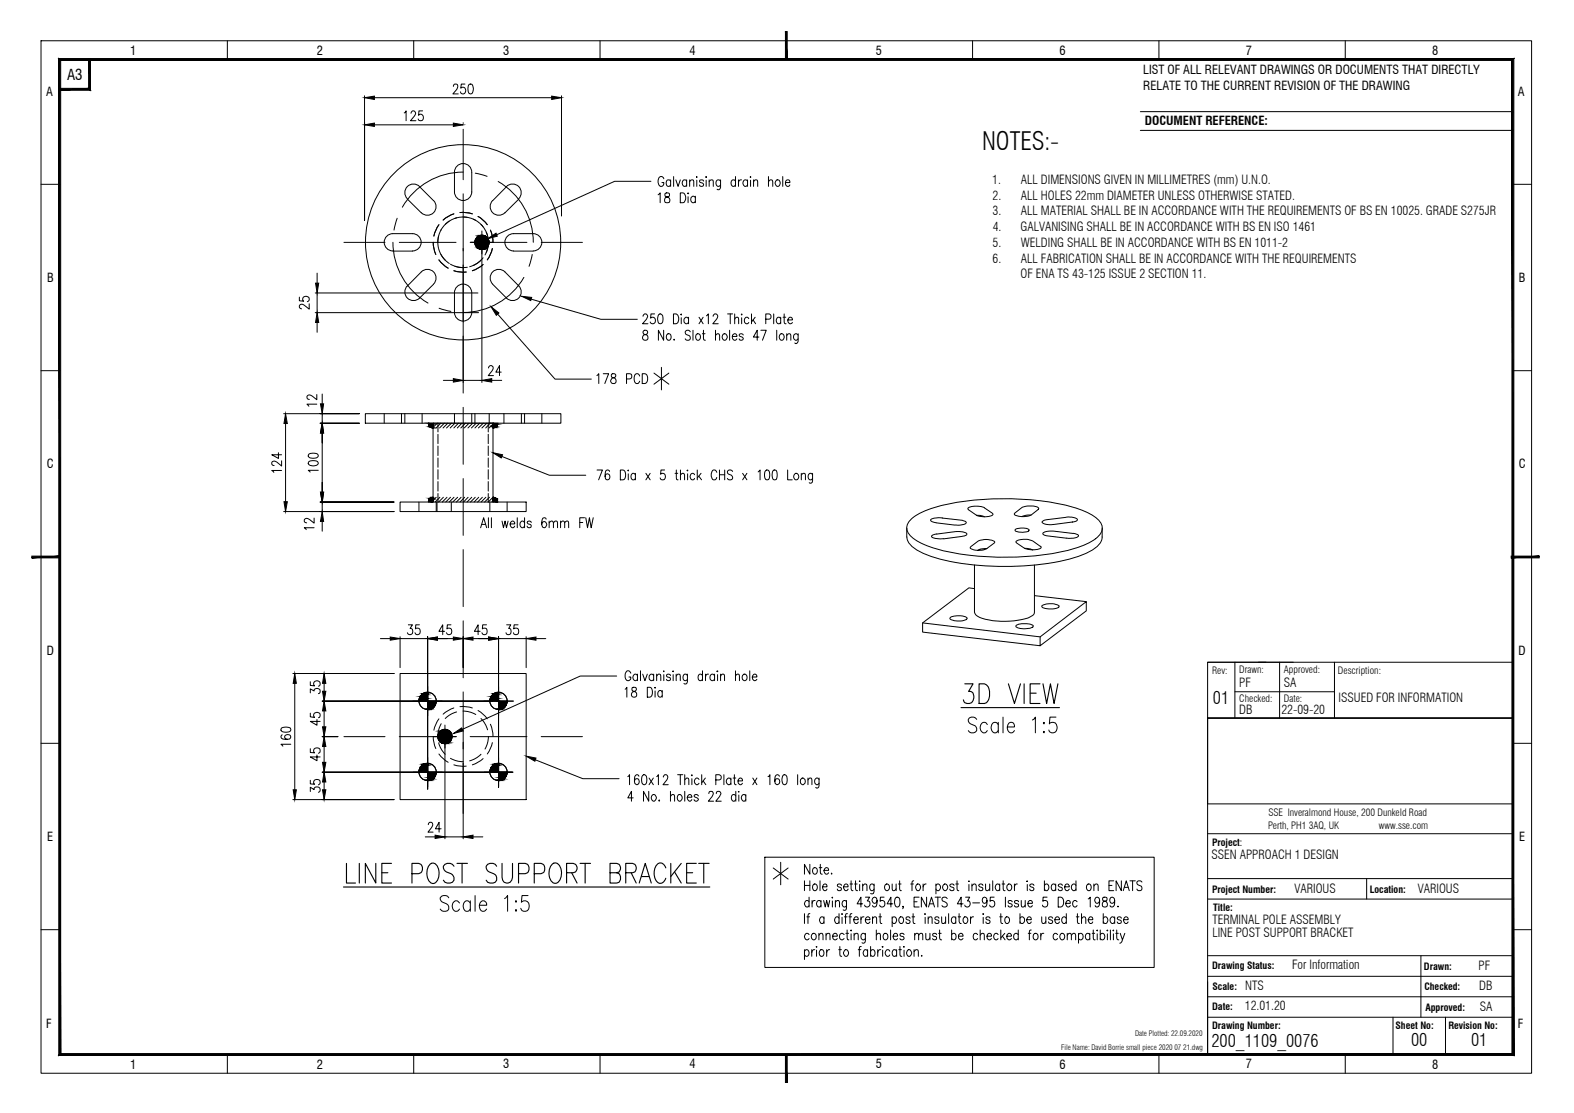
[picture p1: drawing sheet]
<svg xmlns="http://www.w3.org/2000/svg" width="420mm" height="297mm" viewBox="0 0 420 297" stroke-linecap="round" stroke-linejoin="round" font-family="sans-serif">
<defs><g id="words">
<text font-size="6.7" x="262.2" y="39.9">NOTES:-</text>
<g font-size="4.7">
<text x="323.8" y="187.9">01</text>
<text x="323.4" y="279.4">200_1109_0076</text>
<text x="376.7" y="279.2">00</text>
<text x="392.7" y="279.2">01</text>
</g>
<text font-size="4" x="17.9" y="21.3">A3</text>
<g font-size="3.3">
<text x="34.7" y="14.6">1</text>
<text x="84.6" y="14.6">2</text>
<text x="134.3" y="14.6">3</text>
<text x="184.1" y="14.6">4</text>
<text x="233.8" y="14.6">5</text>
<text x="282.9" y="14.6">6</text>
<text x="332.6" y="14.6">7</text>
<text x="382.3" y="14.6">8</text>
<text x="305.2" y="19.8">LIST OF ALL RELEVANT DRAWINGS OR DOCUMENTS THAT DIRECTLY</text>
<text x="305.2" y="24">RELATE TO THE CURRENT REVISION OF THE DRAWING</text>
<text x="12.3" y="25.6">A</text>
<text x="405.2" y="25.6">A</text>
<text x="305.6" y="33.5">DOCUMENT REFERENCE:</text>
<text x="264.9" y="49.1">1.</text>
<text x="265" y="53.3">2.</text>
<text x="272.5" y="49.1">ALL DIMENSIONS GIVEN IN MILLIMETRES (mm) U.N.O.</text>
<text x="272.5" y="53.3">ALL HOLES 22mm DIAMETER UNLESS OTHERWISE STATED.</text>
<text x="265" y="57.5">3.</text>
<text x="272.5" y="57.5">ALL MATERIAL SHALL BE IN ACCORDANCE WITH THE REQUIREMENTS OF BS EN 10025. GRADE S275JR</text>
<text x="265" y="65.9">5.</text>
<text x="265" y="61.7">4.</text>
<text x="272.4" y="61.7">GALVANISING SHALL BE IN ACCORDANCE WITH BS EN ISO 1461</text>
<text x="272.5" y="65.9">WELDING SHALL BE IN ACCORDANCE WITH BS EN 1011-2</text>
<text x="265" y="70.1">6.</text>
<text x="272.5" y="70.1">ALL FABRICATION SHALL BE IN ACCORDANCE WITH THE REQUIREMENTS</text>
<text x="12.6" y="75.3">B</text>
<text x="272.4" y="74.3">OF ENA TS 43-125 ISSUE 2 SECTION 11.</text>
<text x="405.4" y="75.3">B</text>
<text x="12.5" y="125">C</text>
<text x="405.4" y="125">C</text>
<text x="12.5" y="174.8">D</text>
<text x="405.4" y="174.8">D</text>
<text x="330.8" y="183.5">PF</text>
<text x="342.7" y="183.4">SA</text>
<text x="330.8" y="190.6">DB</text>
<text x="342" y="190.6">22-09-20</text>
<text x="357.3" y="187.4">ISSUED FOR INFORMATION</text>
<text x="12.6" y="224.5">E</text>
<text x="405.5" y="224.5">E</text>
<text x="323.4" y="229.2">SSEN APPROACH 1 DESIGN</text>
<text x="345.6" y="238.3">VARIOUS</text>
<text x="378.4" y="238.3">VARIOUS</text>
<text x="323.6" y="246.7">TERMINAL POLE ASSEMBLY</text>
<text x="323.6" y="250">LINE POST SUPPORT BRACKET</text>
<text x="344.9" y="258.7">For Information</text>
<text x="394.7" y="258.8">PF</text>
<text x="332.3" y="269.7">12.01.20</text>
<text x="332.4" y="264.2">NTS</text>
<text x="394.8" y="264.3">DB</text>
<text x="395" y="269.7">SA</text>
<text x="12.3" y="274.2">F</text>
<text x="405.2" y="274.2">F</text>
<text x="34.7" y="285.2">1</text>
<text x="84.6" y="285.2">2</text>
<text x="134.3" y="285.2">3</text>
<text x="184.1" y="285.2">4</text>
<text x="233.8" y="285.2">5</text>
<text x="282.9" y="285.2">6</text>
<text x="332.6" y="285.2">7</text>
<text x="382.3" y="285.2">8</text>
</g>
<g font-size="2.7">
<text x="323.6" y="180">Rev:</text>
<text x="330.8" y="179.6">Drawn:</text>
<text x="342.7" y="179.6">Approved:</text>
<text x="357.2" y="180">Description:</text>
<text x="330.8" y="187.5">Checked:</text>
<text x="342.7" y="187.5">Date:</text>
<text x="338.5" y="221.1">Perth, PH1 3AQ, UK</text>
<text x="338.6" y="217.8">SSE Inveralmond House, 200 Dunkeld Road</text>
<text x="368.1" y="221.1">www.sse.com</text>
</g>
<g font-size="2.6">
<text x="323.5" y="225.8">Project:</text>
<text x="323.5" y="238.3">Project Number:</text>
<text x="365.6" y="238.3">Location:</text>
<text x="323.8" y="243.1">Title:</text>
<text x="323.5" y="258.7">Drawing Status:</text>
<text x="380.1" y="258.8">Drawn:</text>
<text x="323.5" y="269.6">Date:</text>
<text x="323.7" y="264.2">Scale:</text>
<text x="380.2" y="264.3">Checked:</text>
<text x="380.5" y="269.7">Approved:</text>
<text x="323.5" y="274.5">Drawing Number:</text>
<text x="372.5" y="274.5">Sheet No:</text>
<text x="386.6" y="274.5">Revision No:</text>
</g>
<g font-size="2">
<text x="283.2" y="280.1">File Name: David Borrie small piece 2020 07 21.dwg</text>
<text x="303" y="276.6">Date Plotted: 22.09.2020</text>
</g>
</g></defs>
<!-- layer: Border -->
<g fill="none" stroke="#000" stroke-width=".27">
<path d="M304.4 29.8h99.4M304.4 34.8h99.4M322.4 176.7h81.4M345.2 176.7h-22.8v14.9h81.4h-81.4v89.8h81.4M356.2 176.7v14.9M403.8 213.5v18.1M322.4 222.5h81.4M322.4 234.5h81.4M322.4 239.9h81.4M364.8 234.5v5.4M322.4 255.1h81.4M379.3 255.1v16.4"/>
<path d="M322.4 260.6h81.4M322.4 266h81.4M322.4 271.5h81.4M371.8 271.5v9.9M385.9 271.5v9.9"/>
</g>
<!-- layer: Border Grid -->
<g fill="none" stroke="#000" stroke-width=".27">
<path d="M11 10.9h397.8v275.5h-397.8zM60.7 10.9v5M110.4 10.9v5M160.2 10.9v5M259.6 10.9v5M309.4 10.9v5M359.1 10.9v5M11 49.2h4.9M403.8 49.2h5M11 98.9h4.9M403.8 98.9h5M11 198.4h4.9"/>
<path d="M403.8 198.4h5M11 248.1h4.9M403.8 248.1h5M60.7 281.4v5M110.4 281.4v5M160.2 281.4v5M259.6 281.4v5M309.4 281.4v5M359.1 281.4v5"/>
</g>
<!-- layer: Border -->
<g fill="#000" stroke="#000" stroke-width=".27">
<path d="M15.7 15.6l.5 .5 387.9-.5zM16.2 16.1l387.9-.5-.5 .5zM404.1 15.6l-.5 .5 .5 265.6zM403.6 16.1l.5 265.6-.5-.5zM15.7 281.7h388.4l-.5-.5zM16.2 281.2h387.4l-387.9 .5zM15.7 15.6v266.1l.5-.5zM15.7 15.6l.5 .5v265.1z"/>
<path d="M15.9 23.6v.5l7.8-.5zM15.9 24.1l7.8-.5 .5 .5zM23.7 15.9v7.7l.5 .5zM23.7 15.9h.5v8.2z"/>
</g>
<!-- layer: 0 -->
<g fill="#000" stroke="#000" stroke-width=".27">
<path d="M209.7 8.4v7.5h.4zM209.7 8.4h.4v7.5z"/>
<path d="M8.5 148.9h7.4v-.5zM8.5 148.4h7.4l-7.4 .5z"/>
<path d="M403.4 148.9h7.5v-.5zM403.4 148.4h7.5l-7.5 .5z"/>
<path d="M209.7 281.4v7.5h.4zM209.7 281.4h.4v7.5z"/>
</g>
<path d="M329.6 176.7v14.9M335.9 176.7h2M341.6 176.7v14.9M403.8 176.7v14.9M322.4 191.6h81.4v22.9h-81.4zM329.6 184.6h26.6" fill="none" stroke="#000" stroke-width=".27"/>
<!-- layer: PDF37_EL-Steel -->
<g fill="none" stroke="#000" stroke-width=".27">
<path d="M112 49.8l3.7 3.7a2.31 2.31 0 0 1 0 3.3 2.31 2.31 0 0 1-3.2 0l-3.8-3.7M112 49.8a2.31 2.31 0 0 0-3.3 0 2.31 2.31 0 0 0 0 3.2M121.3 51.2a2.31 2.31 0 0 0 2.3 2.3 2.31 2.31 0 0 0 2.3-2.3M121.3 51.3v-5.3a2.31 2.31 0 0 1 2.3-2.4 2.31 2.31 0 0 1 2.3 2.4v5.3M135.2 49.8a2.31 2.31 0 0 1 3.3 0 2.31 2.31 0 0 1 0 3.2M135.2 49.8l-3.7 3.7a2.31 2.31 0 0 0 0 3.3 2.31 2.31 0 0 0 3.3 0l3.7-3.7M104.9 62.4a2.31 2.31 0 0 0-2.3 2.3 2.31 2.31 0 0 0 2.3 2.3M104.9 62.4h5.2a2.31 2.31 0 0 1 2.3 2.3 2.31 2.31 0 0 1-2.3 2.3h-5.2M115.7 75.9l-3.7 3.6a2.31 2.31 0 0 1-3.3 0 2.31 2.31 0 0 1 0-3.2M115.7 75.8a2.31 2.31 0 0 0 0-3.2 2.31 2.31 0 0 0-3.2 0l-3.8 3.7M121.3 78.1a2.31 2.31 0 0 1 2.3-2.3 2.31 2.31 0 0 1 2.3 2.3M121.3 78.2v5.2"/>
<path d="M125.9 78.2v5.2M131.5 75.8a2.31 2.31 0 0 1 0-3.2 2.31 2.31 0 0 1 3.3 0l3.7 3.7M131.5 75.9l3.7 3.6a2.31 2.31 0 0 0 3.3 0 2.31 2.31 0 0 0 0-3.2M142.3 62.4h-5.2a2.31 2.31 0 0 0-2.3 2.3 2.31 2.31 0 0 0 2.3 2.3h5.2M142.3 62.4a2.31 2.31 0 0 1 2.3 2.3 2.31 2.31 0 0 1-2.3 2.3M121.3 83.4a2.31 2.31 0 0 0 2.3 2.3 2.31 2.31 0 0 0 2.3-2.3M97.5 110.4h52.2v2.5h-52.2zM115.8 112.9l-.2 .2M116.7 112.9l-1.1 1.1M117.7 112.9l-1.3 1.3M118.6 112.9l-1.3 1.3M119.5 112.9l-1.2 1.3"/>
<path d="M120.5 112.9l-1.3 1.3M121.4 112.9l-1.2 1.3M122.4 112.9l-1.3 1.3M123.3 112.9l-1.2 1.3M124.2 112.9l-1.2 1.3M125.2 112.9l-1.3 1.3M126.2 112.9l-1.3 1.3M127.1 112.9l-1.3 1.3M128 112.9l-1.2 1.3M129 112.9l-1.3 1.3M129.9 112.9l-1.3 1.3M130.9 112.9l-1.2 1.3"/>
<path d="M131.6 113.2l-1 1M131.6 114.1l-.1 .1M106.8 134h33.6v2.5h-33.6zM115.6 134v-21.1h16v21.1M116.4 132.7l-.8 .9M117.4 132.7l-1.3 1.3M118.3 132.7l-1.2 1.3M119.3 132.7l-1.2 1.3M120.3 132.7l-1.3 1.3M121.2 132.7l-1.3 1.3M122.2 132.7l-1.4 1.3M123.1 132.7l-1.3 1.3"/>
<path d="M124 132.7l-1.2 1.3M125 132.7l-1.3 1.3M125.9 132.7l-1.2 1.3M126.9 132.7l-1.3 1.3M127.8 132.7l-1.2 1.3M128.8 132.7l-1.3 1.3M129.7 132.7l-1.3 1.3M130.7 132.7l-1.3 1.3M131.6 132.7l-1.3 1.3M131.6 133.6l-.3 .4M243 138.8a21.5 21.5 0 0 1 10.8-4.4 77.9 77.9 0 0 1 32.6 .9 14.4 14.4 0 0 1 7.2 3.9 3 3 0 0 1-1.1 4.6 28.4 28.4 0 0 1-11.9 4 77.7 77.7 0 0 1-30.7-1.3 14.4 14.4 0 0 1-7.2-3.9 2.69 2.69 0 0 1 .3-3.8zM251.5 138.3l5.4 .6 1 .5a2.53 2.53 0 0 1-2.7 .7l-5.3-.6"/>
<path d="M251.6 138.2l-2.3 .1-.9 .5a1.46 1.46 0 0 0 1.5 .7M258.5 136l-.1-.2a2.48 2.48 0 0 1 2.5-.7l1.6 .2 2.6 1.9a4.1 4.1 0 0 1-4 .5l-2.5-1.6M260.6 137.5l2.2 .4M270.8 137l2-1.6 1.5-.4a3.2 3.2 0 0 1 3 .7l-2.1 1.8-.8 .3-1.6 .1a2.48 2.48 0 0 1-2.1-.7zM275.2 137.5h-1.2l-1.2 .4M278.2 139.3l1-.6 5.2-.6a3.4 3.4 0 0 1 3.2 .6l-.4 .4-.6 .2-5.2 .7a3.4 3.4 0 0 1-3.2-.7zM242 140.9v2.4M250 142.5a1.31 1.31 0 0 0-1.3 .7l.9 .5 2.3 .1M250 142.5l5.3-.6a2.93 2.93 0 0 1 2.8 .7l-.7 .4-5.5 .8M260.1 157.1l-1.5-.2-12.3 9.3v2.5l31.4 3.6 12.3-9.3v-2.4l-12.3 9.4v2.3M260.1 150.8v12.6a3.3 3.3 0 0 0 2.9 1.9 21.2 21.2 0 0 0 12.1-.7 1.28 1.28 0 0 0 1-1.2v-12.6M263.4 146.4a4.6 4.6 0 0 1-4.4-.2l2.3-1.9a4.5 4.5 0 0 1 4.2 .4l-2.1 1.7-1.6 .1-.7 .4"/>
<path d="M271 141.3l1.6-.4a2.22 2.22 0 0 1 2.1 .6 3.6 3.6 0 0 1-3.7 .1zM273.5 146.3a5.4 5.4 0 0 0 4.4-.1v-.2l-2.2-1.6a5 5 0 0 0-4.5 .1l.2 .4 2.1 1.4 1.6 .2 .6 .3M276.1 159l13.9 1.6M284.7 143.6a4.1 4.1 0 0 0 3.2-.5 .83 .83 0 0 0-.9-.7l-5.5-.6a3.7 3.7 0 0 0-3.1 .6l.2 .3 .8 .3 5.3 .6M294.2 140.9a4.8 4.8 0 0 1-1.3 4.9 27.3 27.3 0 0 1-13.2 4.6 75.5 75.5 0 0 1-31.1-1.9l-2.5-1a6.6 6.6 0 0 1-3.9-3.5l-.1-.7M106.8 179.7h33.6v33.7h-33.6zM246.3 166.2l31.4 3.8M253.6 164.8a5 5 0 0 1 4.5 .1l.1 .1a3.9 3.9 0 0 1-4.2 .4l-.4-.3zM271.3 166.9a5.5 5.5 0 0 1 4.5 .1 1.46 1.46 0 0 1-1.7 .8 3.7 3.7 0 0 1-2.9-.6zM278.2 161.6a4.7 4.7 0 0 1 4.5 .2 3.1 3.1 0 0 1-3 .7l-1.3-.3-.2-.2z"/>
<circle cx="123.6" cy="64.7" r="26.1"/>
<circle cx="114.1" cy="187" r="2.31"/>
<circle cx="118.8" cy="196.5" r="1.88"/>
<circle cx="133.1" cy="187" r="2.31"/>
<circle cx="114.1" cy="206" r="2.31"/>
<circle cx="133.1" cy="206" r="2.31"/>
</g>
<!-- layer: PDF37_EL-Steel-Hidd -->
<g fill="none" stroke="#000" stroke-width=".27">
<path d="M117.2 60l-.9 1.4-.5 1.6M119.9 59l-1.2 1.1-1 1.3M121.2 57.1l-1.6 .7-1.3 .9M121.9 58.1l-1.7 .7-1.4 1.1M122.8 56.7h1.7l1.6 .4M123.6 57.9l1.8 .2 1.6 .7M124.7 58l-1.6-.1-1.7 .4M126.3 58.5l1.5 .8 1.2 1.2M127.6 57.8l1.4 .9 1.1 1.3M128.4 59.9l1.1 1.4 .6 1.6M115.6 64.7l.2 1.6 .5 1.6M117.1 63l-.2 1.7 .2 1.6"/>
<path d="M117.1 66.4l.7 1.6 1 1.4M117.2 69.4l1.1 1.2 1.3 1M117.7 67.9l1 1.3 1.2 1.1M117.8 61.3l-.7 1.6-.2 1.8M120.2 70.5l1.7 .7 1.7 .2M121.2 72.3l1.6 .3h1.7M121.4 71.1l1.7 .3 1.6-.1M128.4 69.4l-1.4 1.1-1.6 .7M129 70.6l-1.4 1-1.5 .7M129 68.8l-1.2 1.2-1.5 .8M129.8 62l.5 1.7M130.3 65.7l-.5 1.7"/>
<path d="M130.4 64.7l-.3 1.7-.6 1.6M130.9 61.4l.5 1.6 .2 1.7M131.4 66.3l-.5 1.6-.8 1.5M102.6 110.4v2.5M107.2 110.4v2.5M108.1 110.4v2.5M112.7 110.4v2.5M116.9 112.9v2.4M116.9 115.9v2.5M116.9 119v2.6M121.3 110.4v2.5M125.9 110.4v2.5"/>
<path d="M126.8 110.4v2.5M130.3 112.9v2.4M130.3 115.9v2.5M130.3 119v2.6M130.6 110.4v2.5M134.5 110.4v2.5M139.2 110.4v2.5M140 110.4v2.5M144.6 110.4v2.5M111.8 134v2.5M116.4 134v2.5M116.7 134v2.5"/>
<path d="M116.9 122.2v2.5M116.9 125.3v2.6M116.9 128.5v2.6M116.9 131.7v2.3M120.5 134v2.5M130.3 122.2v2.5M130.3 125.3v2.6M130.3 128.5v2.6M130.3 131.7v2.3M130.8 134v2.5M135.4 134v2.5M115.6 196.5l.2 1.7 .5 1.6"/>
<path d="M117.1 198.3l.7 1.6 1 1.4M117.2 191.8l-.9 1.5-.5 1.6M117.8 193.2l-.7 1.6-.2 1.7M121.2 188.9l-1.6 .7-1.3 1M121.9 190l-1.7 .7-1.4 1.1M122.8 188.6h1.7l1.6 .3M123.6 189.8l1.8 .2 1.6 .7M127.6 189.6l1.4 1 1.1 1.2M128.4 191.8l1.1 1.4 .6 1.6M130.4 196.5l-.3 1.8-.6 1.6M130.9 193.3l.5 1.6 .2 1.6M131.4 198.2l-.5 1.6-.8 1.4"/>
<path d="M117.2 201.2l1.1 1.3 1.3 .9M120.2 202.4l1.7 .7 1.7 .2M121.2 204.1l1.6 .4h1.7M128.4 201.3l-1.4 1.1-1.6 .7M129 202.5l-1.4 .9-1.5 .7"/>
</g>
<!-- layer: PDF37_EL-Centre-Line -->
<g fill="none" stroke="#000" stroke-width=".27">
<path d="M123.6 34.5v13.5M106 58.3l-.8 3.1M123.6 45.9a18.7 18.7 0 0 0-16.2 9.4M123.6 51.7v15.2M126.9 46.2l3.1 .9M133 48.4a18.7 18.7 0 0 1 9.4 16.3M91.8 64.7h11M104.9 64.7a18.7 18.7 0 0 0 9.4 16.2M106.6 64.7h15.1M123.6 70.7v15.2M125.5 64.7h15.2M139.8 74a18.7 18.7 0 0 1-16.2 9.4"/>
<path d="M142.1 67.9l-.9 3.2M144.5 64.7h11M117.2 82.3l3.2 .8M123.6 89.7v15.2M123.6 108.7v15.2M123.6 127.7v15.2M123.6 146.7v15.2M123.6 165.7v15.2M91.8 196.6h11M106.6 196.6h15.1M123.6 184.7v15.2M125.5 196.6h15.2"/>
<path d="M144.5 196.6h11M123.6 203.7v13.4"/>
</g>
<!-- layer: PDF37_Dimensions -->
<g fill="none" stroke="#000" stroke-width=".27">
<path d="M97.3 25.6v33.2v-26M99.9 26.1h47.4M99.9 33.3h21.1M107.9 30.1l.5-.5v2.6M109.7 30.2v-.1a.62 .62 0 0 1 1-.3l.1 .1a.82 .82 0 0 1-.2 1.1l-1 1.2h1.4M112.8 29.6h-1l-.1 1.2a.82 .82 0 0 1 1.4 .4 .82 .82 0 0 1-1 1l-.3-.1-.2-.3M121 23.1l.4-.7 .6 .1 .2 .4-.3 .9-1 1.3h1.4M123.6 32.8v.1M124.1 22.4h-1l-.1 1.1a.81 .81 0 0 1 1.1 .1 .81 .81 0 0 1 0 1.1 .81 .81 0 0 1-1.1 .1l-.1-.3M125.2 22.5l.5-.1a1.51 1.51 0 0 1 .5 2.1l-.2 .4-.5 .2a1.55 1.55 0 0 1-.5-2.2zM149.9 25.6v32.1M173.8 48.4h-9.7l-31.5 14.3"/>
<path d="M175.7 52l.5-.5v2.6M177.2 47.7a.79 .79 0 0 0-1-.6 .79 .79 0 0 0-.5 1l.1 1a.73 .73 0 0 0 .9 .6 .73 .73 0 0 0 .5-1h-.5M177.6 51.6a.59 .59 0 0 0 .2 .9 .84 .84 0 0 1 1 .9 .84 .84 0 0 1-1.2 .6l-.2-.4a.93 .93 0 0 1 1-1.1 .59 .59 0 0 0 .2-.9zM179 48.3a.6 .6 0 0 0-.5-.3 .6 .6 0 0 0-.6 .3l-.1 .7a.67 .67 0 0 0 .8 .7l.4-.3M179 48v1.7M179.8 47.1v2.6M180.4 48l.6 1.7 .6-1.7M181.6 51.5h.7a1.52 1.52 0 0 1 0 2.6h-.7zM183.3 48.3a.57 .57 0 0 0-.5-.3 .57 .57 0 0 0-.6 .3 .81 .81 0 0 0 0 1 .81 .81 0 0 0 .9 .3l.2-.2M183.3 48v1.7M183.7 51.5l.1 .1-.1 .1zM183.7 52.5v1.6"/>
<path d="M184.1 48.5l.3-.4h.7l.1 1.6M184.1 48v1.7M185.6 52.7a.64 .64 0 0 0-.6-.4 .64 .64 0 0 0-.5 .4 .84 .84 0 0 0 0 1 .84 .84 0 0 0 .9 .3l.2-.3M185.6 52.4v1.7M186 47.1v.3zM186 48.1v1.6M187.8 48.3a.6 .6 0 0 0-.5-.3 .6 .6 0 0 0-.6 .3l.1 .3 .9 .4 .1 .4a.58 .58 0 0 1-.5 .4 .58 .58 0 0 1-.6-.4M188.5 47.1v.3zM188.5 48.1v1.6M189.3 48.5l.3-.4h.7l.1 1.6M189.3 48v1.7M192.3 48v2a.64 .64 0 0 1-.7 .6l-.2-.1"/>
<path d="M192.3 48.3a.64 .64 0 0 0-.5-.3 .64 .64 0 0 0-.6 .3l-.1 .4a.8 .8 0 0 0 .8 1l.4-.3M196.3 48.3a.6 .6 0 0 0-.5-.3 .6 .6 0 0 0-.6 .3l-.1 .7a.71 .71 0 0 0 .8 .7l.4-.3M196.3 47.1v2.6M197.1 48v1.7M197.9 48l-.5 .1-.3 .6M199.5 48.3a.61 .61 0 0 0-.5-.3 .61 .61 0 0 0-.6 .3 .81 .81 0 0 0 0 1 .81 .81 0 0 0 .9 .3l.2-.2M199.5 48v1.7M200.3 47.1v.3zM200.3 48.1v1.6M201.2 48.5l.4-.5 .5 .1 .2 1.6M201.2 48v1.7M205.1 48.5l.5-.5 .5 .1 .2 1.6"/>
<path d="M205.1 47.1v2.6M207.2 48.1a.61 .61 0 0 1 .9 .2 .81 .81 0 0 1 .1 1 .81 .81 0 0 1-1 .3 1.01 1.01 0 0 1 0-1.5zM208.9 47.1v2.6M209.7 48.7h1.1l-.1-.6a.84 .84 0 0 0-1 .7 .84 .84 0 0 0 .8 .9l.3-.3M79.9 79.3v1l1.2 .1a.71 .71 0 0 1 0-1.2 .81 .81 0 0 1 1.3 .1 .81 .81 0 0 1-.4 1.2M84.1 78.2h43.5M84.7 72.9v2.7M84.7 78.2v5.2M123.6 66.3v35.8M128.6 66.3v35.8M141.8 79.8l18.6 5.4h9.7M82.5 81.1v1.4l-1.2-1a.71 .71 0 0 0-1-.3 .71 .71 0 0 0-.3 1l.5 .2"/>
<path d="M84.1 83.4h43.6M84.7 86.1v2.6M130.4 98.2l.1-.4a.64 .64 0 0 1 .9-.1 .64 .64 0 0 1 .2 .9l-1.3 1.6h1.4M132.8 83.8l15.4 17.4h9.6M133.8 99.3h-1.4l.9-1.7v2.6M161 99.7h1.5l-1.1 2.7M163.3 99.9v.7a1.02 1.02 0 0 1 1 .5 1.02 1.02 0 0 1-.1 1.1 .78 .78 0 0 1-1.1-.3 .78 .78 0 0 1 .5-1.1l.5-.1a.51 .51 0 0 0 .3-.5 .51 .51 0 0 0-.4-.5zM171.4 99.7a1.39 1.39 0 0 1 1.5 .9 1.39 1.39 0 0 1-.4 1.6l-1.1 .2zM171.6 84.4l.2-.3a.61 .61 0 0 1 .8-.2 .61 .61 0 0 1 .1 .9l-1.2 1.6h1.5M171.8 88.3a.76 .76 0 0 0 0 .9 .76 .76 0 0 0 .9 .2 .76 .76 0 0 1 .1 1.2 .76 .76 0 0 1-1.2-.2 .76 .76 0 0 1 .6-1.1l.4-.1a.57 .57 0 0 0 .3-.6 .57 .57 0 0 0-.4-.5zM174.6 99.6l3.9 2.9M174.7 83.8h-.9l-.1 1.1a.79 .79 0 0 1 1.1 .1 .79 .79 0 0 1 0 1.1 .79 .79 0 0 1-1.1 0l-.1-.2"/>
<path d="M175.8 83.9l.5-.1a1.66 1.66 0 0 1 0 2.6h-.1a1.48 1.48 0 0 1-.5-2.1zM176.6 98v6.1M177.2 88.1v2.7l-1.4-2.7v2.7M178 89.4a.6 .6 0 0 1 .5-.4 .6 .6 0 0 1 .6 .4v.7a.64 .64 0 0 1-.6 .7 .64 .64 0 0 1-.6-.7zM178.5 99.6l-3.9 2.9M179.8 83.8a1.41 1.41 0 0 1 1.4 .9 1.41 1.41 0 0 1-.5 1.6l-.9 .1zM179.9 90.6v.2zM181.8 83.8v.3zM181.8 84.8v1.6M183.8 85l-.3-.2a.84 .84 0 0 0-1 .6 .84 .84 0 0 0 .6 1l.7-.3M183.8 84.7v1.7M184.3 88.6a.73 .73 0 0 0-.7-.5 .73 .73 0 0 0-.7 .5l.2 .6 1.1 .6a.64 .64 0 0 1-.4 1h-.4l-.5-.4"/>
<path d="M185 88.1v2.7M186 89.2a.83 .83 0 0 1 1 .4 .83 .83 0 0 1-.3 1.1 .83 .83 0 0 1-1-.5 .83 .83 0 0 1 .3-1zM186.6 84.7l1.1 1.7M187.5 89.1h.7M187.7 84.7l-1.1 1.7M187.8 88.1v2.2l.1 .4 .4 .1M188.6 84.3l.5-.5v2.6M190.4 84.4l.1-.3a.62 .62 0 0 1 .9-.2 .62 .62 0 0 1 .1 .9l-1.2 1.6h1.4M191 89.5l.5-.4 .5 .1 .1 1.6M191 88.1v2.7M193.1 89.2a.55 .55 0 0 1 .9 .2 .81 .81 0 0 1 0 1 .81 .81 0 0 1-.9 .3 1.05 1.05 0 0 1 0-1.5zM194.2 83.8h1.4"/>
<path d="M194.8 88.1v2.7M194.9 83.8v2.6M195.5 89.8h1.2l-.1-.5a.75 .75 0 0 0-1.1 .1 .75 .75 0 0 0 .1 1l.4 .4h.3l.4-.4M196.1 85.2l.5-.5 .5 .1 .1 1.6M196.1 83.8v2.6M198 83.8v.3zM198 84.8v1.6M198.4 89.4a.61 .61 0 0 0-.5-.3 .61 .61 0 0 0-.6 .3l.1 .3 .9 .4 .1 .3a.58 .58 0 0 1-.5 .4 .58 .58 0 0 1-.6-.4M199.9 85l-.2-.2a.85 .85 0 0 0-1.1 .5 .85 .85 0 0 0 .6 1.1h.3l.4-.3M200.6 83.8v2.6M201 85.4l.7 1M201.6 84.7l-1 1.2"/>
<path d="M202.6 90h-1.5l1-1.9v2.7M203.1 88.1h1.4l-1 2.7M204.4 85.2h.9a.74 .74 0 0 0 .5-.7 .74 .74 0 0 0-.5-.7h-.9v2.6M206.5 83.8v2.6M207.3 88.1v2.7M208.3 89.2a.55 .55 0 0 1 .9 .2 .81 .81 0 0 1 0 1 .81 .81 0 0 1-.9 .3 1.05 1.05 0 0 1 0-1.5zM208.4 85a.55 .55 0 0 0-.5-.4 .55 .55 0 0 0-.6 .4 .78 .78 0 0 0 0 1 .78 .78 0 0 0 .9 .3l.2-.2M208.4 84.7v1.7M209 84.7h.7M209.3 83.8v2.1l.1 .4 .4 .1M210 89.5l.6-.4 .4 .1 .1 1.6M210 89.1v1.7"/>
<path d="M210.3 85.4h1.2v-.2a.53 .53 0 0 0-.3-.5 .53 .53 0 0 0-.6 .1 .79 .79 0 0 0-.3 1.2 .79 .79 0 0 0 1.2 .1M213 89.1v2l-.4 .6-.4-.2M213 89.4a.76 .76 0 0 0-1-.1 .76 .76 0 0 0-.1 1.1l.4 .4h.3l.4-.4M75.7 110.4h20.2h-10.4M76.2 113v20.9M84.6 107.9h-2.7l.6 .5M84.6 105.3v1.4l-1.6-1.2a.62 .62 0 0 0-1 .2 .62 .62 0 0 0 .5 .9h.1M85.5 112.9h10.4h-10.4M86 118.2v-2.6v15.8v-2.7M86 105.2v2.6M86 110.4v2.5M118.3 101.5h2.7"/>
<path d="M123.6 101.5h5M131.3 101.5h2.6M159.3 100.2l.5-.5v2.7M167.2 101.1h.9a.72 .72 0 0 0 .6-.7 .72 .72 0 0 0-.6-.7h-.9v2.7M170.8 100.4a.7 .7 0 0 0-1.1-.5 1.84 1.84 0 0 0 .1 2.5 .75 .75 0 0 0 1-.7M74.3 120.8v1.5l-1.8-.9h2.7M75.2 125.6h-2.7l.6 .5M75.2 123v1.4l-1.6-1.3a.63 .63 0 0 0-1 .3 .63 .63 0 0 0 .5 .8h.1M75.7 136.5h29.5h-19.7M82.5 123.2l.9-.3a1.12 1.12 0 0 1 1.5 .8 1.78 1.78 0 0 1-2.6 0zM82.5 121.2l.9-.3a1.12 1.12 0 0 1 1.5 .9 1.87 1.87 0 0 1-2.6 0zM83.8 138.3v1.3l-1.2-1-.9-.3-.5 .4v.4l.7 .4"/>
<path d="M84.9 125.5h-2.6l.5 .5M85.5 134h19.7h-19.7M86 134v2.5M86 139.1v2.7M128.6 140h1M130.4 138.2v2.6M131.2 138.2v2.6M134 121.8l12.6 5h9.8M134 139.1l.4 1.7 .4-1.7 .4 1.7 .4-1.7M136.2 139.8h1.2l-.1-.5a.47 .47 0 0 0-.8-.1 .84 .84 0 0 0-.3 1 .84 .84 0 0 0 1 .5l.2-.3M138.1 138.2v2.6M140 139.4a.75 .75 0 0 0-1.1-.1 .75 .75 0 0 0 0 1.1l.4 .4h.3l.4-.4"/>
<path d="M140 138.2v2.6M141.8 139.4a.58 .58 0 0 0-.5-.3 .58 .58 0 0 0-.6 .3l.3 .4 .7 .3 .1 .3a.6 .6 0 0 1-1 .3l-.1-.3M145.8 138.6l-.1-.3-.5-.1a1.63 1.63 0 0 0-.5 2.2l.2 .3a.79 .79 0 0 0 1-.5 .79 .79 0 0 0-.6-1l-.4 .1-.3 .7M146.6 139.5l.5-.4 .5 .1 .1 1.6M146.6 139.1v1.7M147.7 139.5l.5-.4 .5 .1 .1 1.6M149.6 139.5l.5-.4 .5 .1 .1 1.6M149.6 139.1v1.7M150.7 139.5l.5-.4 .5 .1 .1 1.6M154.8 139.4h.8M156 138.2h-1.2v2.6M156.4 138.2l.4 2.6 .5-2.6 .5 2.6 .6-2.6"/>
<path d="M159.4 125.4h1.4l-1 2.7M162.7 125.8a.57 .57 0 0 0-.9-.2l-.2 .3a2.69 2.69 0 0 0 .2 2.1 .75 .75 0 0 0 1-.7 .75 .75 0 0 0-1-.7l-.3 .6M165.6 125.4h.7a1.57 1.57 0 0 1 0 2.7h-.7zM167.7 125.4v.3zM167.7 126.4v1.7M169.6 126.7l-.2-.3a.84 .84 0 0 0-1.1 .6 .84 .84 0 0 0 .6 1.1l.5-.1 .2-.3M169.6 126.3v1.8M172.4 126.3l1.2 1.8M173.6 126.3l-1.2 1.8M177.4 125.4h-1l-.1 1.2a.8 .8 0 0 1 1.1 .1 .8 .8 0 0 1 0 1 .8 .8 0 0 1-1.1 .1l-.1-.2M180.2 126.3h.7M180.5 125.4v2.2l.1 .4 .4 .1"/>
<path d="M181.6 126.8l.5-.5 .5 .1 .1 1.7M181.6 125.4v2.7M183.5 125.4v.3zM183.5 126.4v1.7M185.4 126.7a.55 .55 0 0 0-.5-.4 .55 .55 0 0 0-.6 .4 .82 .82 0 0 0 0 1 .82 .82 0 0 0 .9 .3l.2-.3M186.1 125.4v2.7M186.5 127.1l.8 1M187.1 126.3l-1 1.3M191.3 126.1a.7 .7 0 0 0-1.1-.5 1.76 1.76 0 0 0 .2 2.5l.6-.1 .3-.6M192.1 125.4v2.7M192.1 126.7h1.3M193.4 125.4v2.7"/>
<path d="M195.6 125.8a.73 .73 0 0 0-.8-.4 .73 .73 0 0 0-.6 .7l.3 .5 .9 .4a.63 .63 0 0 1 .2 .6 .63 .63 0 0 1-.5 .5l-.7-.1-.2-.3M198.2 126.3l1.2 1.8M199.4 126.3l-1.2 1.8M202.4 125.9l.5-.5v2.7M204.4 125.6l.5-.2a1.54 1.54 0 0 1 .5 2.2l-.2 .4-.5 .1a1.88 1.88 0 0 1-.3-2.5zM206.4 125.6l.5-.2a1.54 1.54 0 0 1 .5 2.2l-.2 .4-.5 .1a1.6 1.6 0 0 1-.5-2.2zM210.3 125.4v2.7h1.2M212.2 126.4a.8 .8 0 0 1 1 .8 .8 .8 0 0 1-1 .8 1.01 1.01 0 0 1 0-1.6zM213.9 126.8l.5-.5 .5 .1 .1 1.7M213.9 126.3v1.8M216.9 126.3l-.1 2.4-.3 .2-.5-.1M216.9 126.7l-.2-.3a.84 .84 0 0 0-1.1 .6 .84 .84 0 0 0 .6 1.1l.5-.1 .2-.3"/>
<path d="M83.8 140.8h-2.6l.5 .6M128.3 140.8l.8-2.6 .8 2.6M78.2 179.7h27h-19.2M101.5 170.4h2.7M106.8 169.9v8.3M106.8 170.4h7.4M109 166.8h1.1l-.6 .9a.8 .8 0 0 1 .7 1.3 .8 .8 0 0 1-1.5-.1M112 166.8h-1l-.1 1.1 .1-.2a.82 .82 0 0 1 1.2 .8 .82 .82 0 0 1-1.3 .6l-.1-.2M114.2 169.9v40.7v-40.7M118.7 168.5h-1.5l1-1.7v2.6M119.4 170.4h-2.6h4.2M120.4 166.8h-1l-.1 1.1 .1-.2a.82 .82 0 0 1 1.2 .8 .82 .82 0 0 1-1.3 .6l-.1-.2"/>
<path d="M123.6 169.9v8.3v-8.3M126.3 170.4h4.1h-2.6M128.2 168.5h-1.6l1-1.7v2.6M129.9 166.8h-1.1v1.1v-.2a.79 .79 0 0 1 1.2 .7 .76 .76 0 0 1-.2 .9 .76 .76 0 0 1-1-.1l-.2-.3M133.1 169.9v40.2v-40.2M133.1 170.4h7.3M135.2 166.8h1.1l-.5 .9a.78 .78 0 0 1 .6 1.2 .78 .78 0 0 1-1.3 0M138.3 166.8h-1.1l-.1 1.1 .1-.2a.85 .85 0 0 1 1.3 .8 .85 .85 0 0 1-1.3 .7l-.1-.3M140.4 169.9v8.3M143.1 170.4h2.6M168.4 179.7a.75 .75 0 0 0-1.2-.5 1.71 1.71 0 0 0 .3 2.5h.4a.79 .79 0 0 0 .5-1h-.5M170.2 179.9v1.8"/>
<path d="M171 179v2.7M171.6 179.9l.6 1.8 .6-1.8M174.5 179.9v1.8M175.3 179.9v1.8M177.2 179v.3zM179.7 179v.3zM180.5 179.9v1.8M183.5 179.9v2l-.4 .6-.5-.1M187.5 179v2.7M188.3 179.9v1.8M189.1 179.9a.67 .67 0 0 0-.8 .8M190.7 179.9v1.8"/>
<path d="M191.4 179.2h.2zM192.3 179.9v1.8M196.3 179v2.7M200.1 179v2.7M75.1 194.3l1-.2a1.12 1.12 0 0 1 1.5 .8 1.81 1.81 0 0 1-2.6 0zM75.3 196.1l-.2 .1-.1 .5a1.95 1.95 0 0 0 2.5 .3 .74 .74 0 0 0-.7-1 .74 .74 0 0 0-.7 1l.6 .3M77.6 198.6h-2.6l.5 .5M78.7 182.4v28.4M82.8 199.8v1l1.2 .1a.81 .81 0 0 1 .1-1.1 .81 .81 0 0 1 1.1 0 .81 .81 0 0 1 0 1.1l-.2 .1M82.8 184.9v-1l1 .5a.77 .77 0 0 1 1.2-.6 .77 .77 0 0 1 0 1.3M82.8 181.9v1l1.2 .1a.83 .83 0 0 1 0-1.1 .83 .83 0 0 1 1.2 0 .83 .83 0 0 1 0 1.1l-.2 .1M82.8 190.3v1l1.2 .2a.83 .83 0 0 1 0-1.2 .83 .83 0 0 1 1.2 0 .83 .83 0 0 1 0 1.2l-.2 .1"/>
<path d="M84.6 192v1.5l-1.8-1h2.7M86 196.6h4.2h-4.2M86.5 182.4v2.1M86.5 189.7v4.3M86.5 199.2v4.3M118.8 198.1v25.8M123.6 198.1v25.8M131.5 187.1h-45.5h51.1M164.6 180.4h-9.7l-31.5 14.2M166.9 183.9l.4-.5v2.7M168.8 183.5l-.1 .6 .2 .3a.88 .88 0 0 1 1 .6 .88 .88 0 0 1-.4 1.1 .76 .76 0 0 1-1-.6 .76 .76 0 0 1 .7-.9l.4-.2a.56 .56 0 0 0 .1-.9zM170.2 180.3l-.2-.3a.78 .78 0 0 0-1.1 .8 .78 .78 0 0 0 1.1 .7l.2-.2"/>
<path d="M172.8 183.4h.7a1.62 1.62 0 0 1 0 2.7h-.7zM174.5 180.3a.55 .55 0 0 0-.9-.3 .79 .79 0 0 0-.3 1.2 .79 .79 0 0 0 1.2 .1M174.9 183.4v.3zM174.9 184.4v1.7M175.3 180.4l.5-.5 .5 .1 .1 1.7M176.8 184.7l-.2-.3a.86 .86 0 0 0-1.1 .6 .86 .86 0 0 0 .6 1.1h.3l.4-.4M176.8 184.3v1.8M177.2 180v1.7M179 180.3a.61 .61 0 0 0-1-.3v.6l.9 .3 .1 .4a.64 .64 0 0 1-1 .2l-.1-.2M179.7 180v1.7M180.5 180.4l.5-.5 .5 .1 .1 1.7M183.5 180.3l-.2-.3a.84 .84 0 0 0-1.1 .6 .84 .84 0 0 0 .6 1.1h.3l.4-.4"/>
<path d="M187.5 180.3a.58 .58 0 0 0-.5-.4 .58 .58 0 0 0-.6 .4l-.1 .4a.75 .75 0 0 0 .8 1l.4-.4M190.7 180.3l-.2-.3a.84 .84 0 0 0-1.1 .6 .84 .84 0 0 0 .6 1.1l.7-.4M191.5 180v1.7M192.3 180.4l.5-.5 .5 .1 .1 1.7M196.3 180.4l.5-.5 .5 .1 .1 1.7M198.2 180.3l.2-.3a.84 .84 0 0 1 1.1 .6 .84 .84 0 0 1-.6 1.1 .85 .85 0 0 1-.8-.5 .85 .85 0 0 1 .1-.9zM200.8 180.7h1.2v-.5a.49 .49 0 0 0-.8-.2 .79 .79 0 0 0-.4 1.2 .79 .79 0 0 0 1.2 .1M260.7 192a1.18 1.18 0 0 0-1.3-.7 1.18 1.18 0 0 0-.9 1.1l.3 .6 1.2 .6a1.04 1.04 0 0 1 .7 1 1.04 1.04 0 0 1-.8 1h-.7l-.7-.6M263.6 193.4l-.6-.6a1.4 1.4 0 0 0-1.4 1.4 1.4 1.4 0 0 0 1.4 1.4l.6-.6M266.5 193.4l-.4-.4a.89 .89 0 0 0-1.4 .4 1.4 1.4 0 0 0 1.1 2.2l.7-.6M266.5 192.8v2.8M267.7 191.4v4.2"/>
<path d="M268.9 194h1.9a.92 .92 0 0 0-.6-1.2 .92 .92 0 0 0-1.1 .6 1.4 1.4 0 0 0 1.1 2.2l.6-.6M275.6 192.2l.4-.2 .4-.6v4.2M278.5 193l.2-.2 .1 .2-.1 .2zM278.5 195.4l.2-.2 .1 .2-.1 .2zM281.9 191.4h-1.6l-.2 1.8a1.21 1.21 0 0 1 1.5-.3 1.21 1.21 0 0 1 .6 1.5 1.13 1.13 0 0 1-.9 1.2 1.13 1.13 0 0 1-1.3-.8M78.2 213.4h27h-19.2M82.8 211.2v-1.1l1 .6a.8 .8 0 0 1 1.3-.6 .8 .8 0 0 1-.1 1.4M82.8 208.2v1l1.2 .1a.8 .8 0 0 1 .1-1.1 .8 .8 0 0 1 1 0 .8 .8 0 0 1 .1 1.1l-.2 .2M84.6 201.5v1.5l-1.8-1h2.7M86 206.1h50.8h-50.8M86.5 208.7v2.1M142.9 202.8l12.7 5h9.7"/>
<path d="M167.6 207.3l.4-.5v2.6M169 212.9h-1.4l1-1.7v2.6M170.5 207.2v-.3l-.5-.1a1.97 1.97 0 0 0-.3 2.5l.3 .1a.82 .82 0 0 0 .6-.8 .82 .82 0 0 0-.6-.8l-.6 .4v.4M171.6 206.9l.5-.1a1.78 1.78 0 0 1 0 2.6h-.2a1.97 1.97 0 0 1-.3-2.5zM173.2 211.2v2.6l-1.4-2.6v2.6M173.3 207.6l1.1 1.8M174.1 212.2a.84 .84 0 0 1 1.1 .7 .84 .84 0 0 1-.8 .9l-.3-.1a1.05 1.05 0 0 1 0-1.5zM174.4 207.6l-1.1 1.8M175.3 207.3l.5-.5v2.6M175.8 213.7h.3l-.1 .1zM177.1 207.4l.2-.5a.71 .71 0 0 1 1 .3 .71 .71 0 0 1-.3 1l-1 1.2h1.4M179 212.6l.5-.6 .5 .2 .1 1.6"/>
<path d="M179 211.2v2.6M180.9 206.8h1.4M181 212.2a.87 .87 0 0 1 1.1 .5 .87 .87 0 0 1-.5 1.1 .94 .94 0 0 1-.8-.6 .94 .94 0 0 1 .2-1zM181.6 206.8v2.6M182.8 208.2l.5-.6 .5 .2 .1 1.6M182.8 206.8v2.6M182.8 211.2v2.6M183.5 212.8h1.2l-.1-.5a.47 .47 0 0 0-.8-.1 .93 .93 0 0 0-.3 1 .93 .93 0 0 0 .8 .6l.4-.4M184.7 206.8v.3zM184.7 207.8v1.6M186.4 212.4a.54 .54 0 0 0-.6-.4 .54 .54 0 0 0-.4 .6l1 .7a.6 .6 0 0 1-.7 .5l-.4-.4M186.6 208a.78 .78 0 0 0-1.2 .1 .78 .78 0 0 0 .3 1.2l.5 .1 .4-.4"/>
<path d="M187.3 206.8v2.6M187.7 208.4l.7 1M188.3 207.6l-1 1.3M189.2 211.8l.1-.4 .3-.2 .7 .2a.92 .92 0 0 1-.2 1.2l-1 1.2h1.4M191.1 208.2h.9l.4-.3a.77 .77 0 0 0-.4-1.1h-.9v2.6M191.2 211.8l.2-.5 .6-.1 .3 .2a.8 .8 0 0 1-.2 1.2l-1 1.2h1.4M193.2 206.8v2.6M195.1 208a.78 .78 0 0 0-1.2 .1 .78 .78 0 0 0 .3 1.2l.5 .1 .4-.4M195.1 207.6v1.8M195.7 207.6h.7M196 206.8v2.1l.1 .4 .4 .1M196.4 212.4l-.2-.2a.86 .86 0 0 0-1.1 .5 .86 .86 0 0 0 .6 1.1h.3l.4-.4"/>
<path d="M196.4 211.2v2.6M197 208.4h1.2l-.1-.5a.77 .77 0 0 0-1 .1 .77 .77 0 0 0 0 1 .58 .58 0 0 0 .5 .4 .58 .58 0 0 0 .6-.4M197.1 211.3h.2zM197.2 212.2v1.6M199.1 212.4a.55 .55 0 0 0-.5-.4 .55 .55 0 0 0-.6 .4 .92 .92 0 0 0 .7 1.4l.4-.4M199.1 212v1.8M200.9 207.6l1.1 1.8M202 207.6l-1.1 1.8M205 207.3l.5-.5v2.6M208.1 207.2l-.2-.3-.5-.1a1.97 1.97 0 0 0-.3 2.5l.3 .1a.78 .78 0 0 0 .7-.9 .78 .78 0 0 0-1-.6l-.3 .7M209 206.9l.5-.1a1.78 1.78 0 0 1 0 2.6h-.2a1.97 1.97 0 0 1-.3-2.5zM212.9 206.8v2.6"/>
<path d="M213.9 207.8a.8 .8 0 0 1 1.1 .4 .8 .8 0 0 1-.4 1.1 .8 .8 0 0 1-1-.4 .8 .8 0 0 1 .3-1.1zM215.7 208.2l.4-.6 .5 .2 .1 1.6M215.7 207.6v1.8M218.6 207.6v2.1a.6 .6 0 0 1-.7 .6l-.2-.2M218.6 208l-.1-.2a.81 .81 0 0 0-1.1 .4 .81 .81 0 0 0 .3 1.1l.6 .1 .3-.4M113.5 223.4h2.6M114.3 220.1l.4-.6 .6 .1 .2 .4-.3 .9-1 1.2h1.4M117.8 221.2h-1.6l1-1.7v2.6M118.8 223.4h4.8M119.8 239.6a1.22 1.22 0 0 0-1.3-.6 1.22 1.22 0 0 0-1 1 1.75 1.75 0 0 0 1.6 1.2 1.06 1.06 0 0 1 .7 1 1.06 1.06 0 0 1-.8 1h-.7l-.8-.6M126.3 223.4h2.6M126.8 239v4.2"/>
<path d="M134.7 239.8l.8-.8v4.2M141 239h-1.7l-.1 1.8a1.22 1.22 0 0 1 1.5-.3 1.22 1.22 0 0 1 .6 1.5 1.15 1.15 0 0 1-1 1.2 1.15 1.15 0 0 1-1.3-.8M204.2 228.8h103.9v29.4h-103.9zM206.4 231.6l4 3M208.4 230.1v6M210.4 231.6l-4 3M214.7 235.1v2.6M214.7 236.3h1.5M216 239.4v2.7M216.2 230.7v2.6l-1.5-2.6v2.6M216.2 235.1v2.6M217.2 231.7a.83 .83 0 0 1 1 .4 .83 .83 0 0 1-.3 1.1 .83 .83 0 0 1-1-.5 .83 .83 0 0 1 .3-1z"/>
<path d="M217.2 236.1a.87 .87 0 0 1 1.1 .5 .87 .87 0 0 1-.6 1.1 .94 .94 0 0 1-.8-.6 .94 .94 0 0 1 .3-1zM218.7 231.6h.7M218.9 235.1v2.6M219 230.7v2.1l.1 .4 .4 .1M219.6 236.7h1.2l-.1-.5a.5 .5 0 0 0-.8-.1 .86 .86 0 0 0-.3 1 .86 .86 0 0 0 1 .5l.2-.3M219.9 232.3h1.3l-.2-.6a.55 .55 0 0 0-.9 .2 .81 .81 0 0 0 0 1 .81 .81 0 0 0 .9 .3l.2-.3M222 233v.3zM222.2 239.4v.3zM224.6 236.3a.58 .58 0 0 0-.5-.4 .58 .58 0 0 0-.6 .4l.3 .4 .7 .2 .1 .4a.63 .63 0 0 1-1 .3l-.1-.3M225.2 236.7h1.2v-.3a.54 .54 0 0 0-.5-.5 .54 .54 0 0 0-.6 .4 .92 .92 0 0 0 .7 1.4l.4-.4M226.9 235.9h.7M227.2 235.1v2.1l.1 .4 .4 .1"/>
<path d="M228.1 235.9h.7M228.4 235.1v2.1l.1 .4 .4 .1M229.5 235.1v.2zM229.5 236.1v1.6M230.3 236.4l.5-.5 .5 .2 .1 1.6M230.3 235.9v1.8M231 239.4h1.1l-.6 1.1a.78 .78 0 0 1 .7 1.2 .78 .78 0 0 1-1.4-.1M233.3 235.9l-.1 2.4-.3 .2h-.5M233.3 236.3a.58 .58 0 0 0-.5-.4 .58 .58 0 0 0-.6 .4l-.1 .6a.63 .63 0 0 0 .3 .7 .63 .63 0 0 0 .7 0l.2-.3M236 239.4h-1l-.1 1.1a.81 .81 0 0 1 1.3 .7 .81 .81 0 0 1-1.3 .7l-.1-.3M236.4 236.1a.86 .86 0 0 1 1.1 .5 .86 .86 0 0 1-.6 1.1 .92 .92 0 0 1-.8-.6 .92 .92 0 0 1 .3-1zM238.2 235.9v1.7l.5 .1 .5-.5"/>
<path d="M239.1 239.6l.5-.2a1.16 1.16 0 0 1 .6 1.6l-.3 .9-.5 .2a1.82 1.82 0 0 1-.3-2.5zM239.2 235.9v1.8M239.8 235.9h.7M240.1 235.1v2.1l.1 .4 .4 .1M243.1 235.9h.7M243.9 235.1l-.4 .1-.1 .3v2.2M244.7 236.1a.54 .54 0 0 1 .9 .2 .92 .92 0 0 1-.7 1.4l-.2-.1a1.11 1.11 0 0 1 0-1.5zM245.3 239.4h-1.3v2.7h1.3M246.4 235.9v1.8M247.2 235.9a.76 .76 0 0 0-.8 .8M247.3 239.4v2.7l-1.4-2.7v2.7M249.6 239.4h1.5"/>
<path d="M249.8 236.3a.58 .58 0 0 1 .6-.4 .58 .58 0 0 1 .5 .4 .83 .83 0 0 1 0 1 .83 .83 0 0 1-.9 .3l-.2-.3M249.8 235.9v2.6M250.3 239.4v2.7M252 236.1a.86 .86 0 0 1 1 .5 .86 .86 0 0 1-.6 1.1 .93 .93 0 0 1-.8-.7 .93 .93 0 0 1 .4-.9zM252.8 239.8a.7 .7 0 0 0-.9-.4 .7 .7 0 0 0-.4 .9l1.1 .7a.63 .63 0 0 1 0 .9 .82 .82 0 0 1-1.2-.2M254.7 236.3a.61 .61 0 0 0-.6-.4 .61 .61 0 0 0-.6 .4l.4 .4 .7 .2 .1 .4a.59 .59 0 0 1-.6 .4 .59 .59 0 0 1-.6-.4M255.1 235.9h.7M255.5 235.1v2.1l.1 .4 .3 .1M257.8 239.4h1.1l-.6 1.1a.77 .77 0 0 1 .6 1.1 .77 .77 0 0 1-1.4 0M258.6 235.1v.2zM258.6 236.1v1.6M259.4 236.4l.6-.5 .5 .2 .1 1.6"/>
<path d="M259.4 235.9v1.8M262.4 236.3a.61 .61 0 0 0-.6-.4 .61 .61 0 0 0-.6 .4l.4 .4 .7 .2 .1 .4a.59 .59 0 0 1-.6 .4 .59 .59 0 0 1-.6-.4M263.1 235.9l.1 1.7 .4 .1 .6-.5M264.2 235.9v1.8M265 235.1v2.6M265.4 239.4h-1l-.1 1.1a.81 .81 0 0 1 1.2 .7 .81 .81 0 0 1-1.2 .7l-.1-.3M266.9 236.3a.55 .55 0 0 0-.6-.4 .55 .55 0 0 0-.5 .4 .92 .92 0 0 0 .6 1.4l.5-.4M266.9 235.9v1.8M267.5 235.9h.7M267.8 235.1v2.1l.1 .4 .4 .1M268.4 239.4v2.7M268.8 236.3l.3-.2a.86 .86 0 0 1 1.1 .5 .86 .86 0 0 1-.6 1.1 .91 .91 0 0 1-.8-1.4z"/>
<path d="M270.8 235.9v1.8M271.6 235.9a.71 .71 0 0 0-.8 .8M274.1 235.2h.2zM274.2 236.1v1.6M276 236.3a.61 .61 0 0 0-.6-.4 .61 .61 0 0 0-.5 .4l.3 .4 .7 .2 .1 .4a.59 .59 0 0 1-.6 .4 .59 .59 0 0 1-.5-.4M278.8 236.3l.2-.2a.86 .86 0 0 1 1.1 .5 .86 .86 0 0 1-.6 1.1h-.3l-.4-.4M278.8 235.1v2.6M279.5 239.4h-1l-.1 1.1a.82 .82 0 0 1 1.1 .1 .82 .82 0 0 1 0 1.1 .82 .82 0 0 1-1.1 .2l-.1-.3M281.8 236.3l-.2-.2a.55 .55 0 0 0-.9 .2l-.1 .6a.63 .63 0 0 0 .3 .7 .63 .63 0 0 0 .7 0l.2-.3M281.8 235.9v1.8M282.5 239.4a1.39 1.39 0 0 1 1.5 .9 1.39 1.39 0 0 1-.5 1.6l-1 .2zM283.6 236.3a.58 .58 0 0 0-.6-.4 .58 .58 0 0 0-.5 .4l.3 .4 .7 .2 .1 .4a.56 .56 0 0 1-.6 .4 .56 .56 0 0 1-.5-.4"/>
<path d="M284.2 236.7h1.2l-.2-.6a.55 .55 0 0 0-.9 .2l-.1 .6a.63 .63 0 0 0 .3 .7 .63 .63 0 0 0 .7 0l.2-.3M287.2 236.3a.75 .75 0 0 0-1.1-.1 .75 .75 0 0 0 0 1.1l.4 .4h.3l.4-.4M287.2 235.1v2.6M290.3 236.1a.86 .86 0 0 1 1.1 .5 .86 .86 0 0 1-.6 1.1 .92 .92 0 0 1-.8-.6 .92 .92 0 0 1 .3-1zM290.5 239.9l.5-.5v2.7M292 236.4l.5-.5 .5 .2 .1 1.6M292 235.9v1.8M294.4 239.6v.7a1.05 1.05 0 0 1 1 .5 1.05 1.05 0 0 1 0 1.1 .82 .82 0 0 1-1.2-.5 .82 .82 0 0 1 1-.9l.2-.2a.58 .58 0 0 0-.3-.9zM296 236.3h.8M297.3 235.1h-1.3v2.6h1.3M299.3 235.1v2.6l-1.4-2.6v2.6M299.8 237.7l.8-2.6 .8 2.6"/>
<path d="M300.1 236.8h1M301.6 235.1h1.5M302.3 235.1v2.6M304.8 235.4a.81 .81 0 0 0-1.3 0l.1 .7 1.1 .6a.66 .66 0 0 1-.3 1l-.8-.1-.1-.3M122.7 241l-.7-.6a1.4 1.4 0 0 0-1.3 1.4 1.4 1.4 0 0 0 1.3 1.4l.7-.6M125.5 241l-.6-.6a1.46 1.46 0 0 0-1.3 1 1.46 1.46 0 0 0 .5 1.6l.8 .2 .6-.6M125.5 240.4v2.8M128 241.6h1.9a.94 .94 0 0 0-.6-1.1 .94 .94 0 0 0-1.2 .5 1.4 1.4 0 0 0 1.1 2.2l.7-.6M137.7 240.4l.2 .2-.2 .2-.1-.2zM137.7 242.8l.2 .2-.2 .2-.1-.2zM214.7 253.9l.3-.3a.86 .86 0 0 1 1 .6 .86 .86 0 0 1-.5 1h-.3l-.5-.4M214.7 243.8v2.7"/>
<path d="M214.7 253.4v2.7M215.4 244.7h.7M216 240.7a.58 .58 0 0 0-.6-.4 .58 .58 0 0 0-.5 .4 .81 .81 0 0 0 0 .9 .81 .81 0 0 0 .9 .3l.2-.2M216 249.4a.58 .58 0 0 0-.6-.3 .58 .58 0 0 0-.5 .3 .8 .8 0 0 0 0 1 .8 .8 0 0 0 .9 .3l.2-.2M216.2 243.8l-.4 .1-.1 .4v2.2M216.7 249.4a.6 .6 0 0 1 .5-.3 .6 .6 0 0 1 .6 .3l.1 .5a.75 .75 0 0 1-.8 .9l-.2-.1a1.01 1.01 0 0 1-.2-1.3zM216.7 253.4v1.8M216.8 240.3v1.8M217.5 253.4a.71 .71 0 0 0-.8 .8M217.6 240.3l-.5 .2-.3 .6M218 252.6v.2zM218 253.6v1.6"/>
<path d="M218.6 249.6l.5-.5 .5 .1 .1 1.6M218.6 249.1v1.7M219 253.6l.1-.2a.89 .89 0 0 1 .9 .9 .89 .89 0 0 1-.9 .9l-.4-.7zM219.1 240.7a.57 .57 0 0 0-.5-.4 .57 .57 0 0 0-.5 .4 .81 .81 0 0 0 0 .9 .81 .81 0 0 0 .9 .3l.1-.2M219.1 240.3v1.8M219.9 240.3l.4 1.8 .4-1.8 .4 1.8 .4-1.8M219.9 245.1a.55 .55 0 0 0-.5-.4 .55 .55 0 0 0-.5 .4 .82 .82 0 0 0 0 .9 .82 .82 0 0 0 .9 .3l.1-.3M219.9 244.7v1.8M220.5 249.6l.5-.5 .5 .1 .1 1.6M220.5 249.1v1.7M220.7 253.4v1.8M221.5 253.4a.76 .76 0 0 0-.8 .8"/>
<path d="M222.2 240.5v1.6M222.3 249.9h1.2l-.2-.7a.6 .6 0 0 0-.9 .2l-.1 .5a.75 .75 0 0 0 .8 .9l.4-.3M223 240.8l.5-.5 .5 .2 .1 1.6M223 240.3v1.8M223.9 253.4h.7M224 245.1a.55 .55 0 0 0-.6-.4 .55 .55 0 0 0-.5 .4 .92 .92 0 0 0 .7 1.4l.4-.5M224 243.8v2.7M224.2 252.6v2.1l.1 .4 .4 .1M224.8 243.8v.3zM224.8 244.8v1.7M225.3 249.4a.64 .64 0 0 0-.5-.3 .64 .64 0 0 0-.6 .3l-.1 .5a.75 .75 0 0 0 .8 .9l.4-.3M225.4 244.7h.7"/>
<path d="M225.5 253.6a.86 .86 0 0 1 1 .6 .86 .86 0 0 1-.5 1 .93 .93 0 0 1-.8-.6 .93 .93 0 0 1 .3-1zM225.8 249.1h.7M226 240.3l-.1 2.4a.5 .5 0 0 1-.8 .1M226 240.7a.57 .57 0 0 0-.6-.4 .57 .57 0 0 0-.5 .4 .81 .81 0 0 0 0 .9 .81 .81 0 0 0 .9 .3l.2-.2M226.1 248.2v2.1l.1 .4 .4 .1M226.2 243.8l-.4 .1-.1 .4v2.2M226.6 244.7h.7M227.2 248.2v.3zM227.2 249.2v1.6M227.4 243.8l-.4 .1-.1 .4v2.2M227.9 245.4h1.2l-.2-.6a.87 .87 0 0 0-1.1 .6 .87 .87 0 0 0 .6 1.1h.3l.4-.5M228 249.6l.5-.5 .5 .1 .1 1.6"/>
<path d="M228 249.1v1.7M229.1 253.4h.7M229.8 244.7v1.8M229.9 252.6l-.4 .1-.1 .4v2.1M230.3 241.2h-1.5l1-1.8v2.7M230.6 244.7a.71 .71 0 0 0-.8 .7M231 245.4h1.2l-.1-.5a.76 .76 0 0 0-1 .1 .76 .76 0 0 0 0 1l.4 .5h.3l.4-.5M231 249.1l-.1 2.4-.3 .2-.5-.1M231 249.4l-.2-.2a.82 .82 0 0 0-1 .4 .82 .82 0 0 0 .3 1.1l.5 .1 .4-.3M231.6 253.9l-.4-.5a.9 .9 0 0 0-.8 .9 .9 .9 0 0 0 .8 .9l.4-.4M231.6 253.4v1.8M232.4 253.9l.4-.5a.89 .89 0 0 1 .8 .9 .89 .89 0 0 1-.8 .9l-.4-.4"/>
<path d="M232.4 252.6v2.6M232.9 245.2l.5-.5 .5 .1 .1 1.7M232.9 244.7v1.8M233.9 249.6l.5-.5 .5 .1 .1 1.6M233.9 248.2v2.6M234.1 240.3a.66 .66 0 0 1-.3 .7 .66 .66 0 0 1-.7 0 .79 .79 0 0 1-.3-1.1 .79 .79 0 0 1 1-.3 2.26 2.26 0 0 1 0 2.3l-.5 .2-.4-.4M234.3 253.4v1.8M234.6 244.7h.7M234.9 243.8v2.1l.1 .4 .4 .2M235.1 253.4a.71 .71 0 0 0-.8 .8M235.5 252.7h.2zM235.6 253.6v1.6"/>
<path d="M236 249.2a.59 .59 0 0 1 .9 .2l.1 .5a.75 .75 0 0 1-.8 .9 1.09 1.09 0 0 1-.2-1.6zM237.5 253.9l-.4-.5a.89 .89 0 0 0-.8 .9 .89 .89 0 0 0 .8 .9l.4-.4M237.7 248.2v2.6M238.2 245.1a.55 .55 0 0 1 .5-.4 .55 .55 0 0 1 .5 .4 .82 .82 0 0 1 0 .9 .82 .82 0 0 1-.9 .3l-.1-.3M238.2 244.7v2.6M238.3 241.2h-1.5l1-1.8v2.7M238.4 249.9h1.2v-.3a.54 .54 0 0 0-.5-.5 .54 .54 0 0 0-.6 .3 .8 .8 0 0 0 0 1 .8 .8 0 0 0 .9 .3l.2-.2M239.3 253.9l-.4-.5a.9 .9 0 0 0-.8 .9 .9 .9 0 0 0 .8 .9l.4-.4M239.3 253.4v1.8M239.9 253.4h.7M240.2 244.8a.86 .86 0 0 1 1.1 .6 .86 .86 0 0 1-.6 1.1 .92 .92 0 0 1-.8-.7 .92 .92 0 0 1 .3-1zM240.2 252.6v2.1l.1 .4 .4 .1"/>
<path d="M241.1 241.9h-.2h.2l-.2 .6M241.2 252.7h.2zM241.3 249.4a.6 .6 0 0 0-.5-.3 .6 .6 0 0 0-.6 .3l.1 .3 .9 .4 .1 .4a.6 .6 0 0 1-.5 .3 .6 .6 0 0 1-.6-.3M241.3 253.6v1.6M242.3 253.6l.3-.2a.84 .84 0 0 1 .8 1 .84 .84 0 0 1-1.1 .7 1.11 1.11 0 0 1 0-1.5zM242.9 245.1a.58 .58 0 0 0-.5-.4 .58 .58 0 0 0-.6 .4l.1 .2 .9 .4 .1 .3a.62 .62 0 0 1-1 .3l-.1-.3M243.4 244.7h.8M243.7 243.8v2.1l.1 .4 .4 .2M244 254l.5-.6 .6 .2v1.6M244 240.7h.8M244 253.4v1.8M244.2 249.6l.4-.5 .5 .1 .1 1.6"/>
<path d="M244.2 249.1v1.7M245.2 249.6l.5-.5 .5 .1 .1 1.6M246 255v.2zM246.8 243.9h.2zM247 244.8v1.7M247.1 249.1l.1 1.6 .6 .1 .4-.5M247.8 245.2l.4-.5 .5 .1 .1 1.7M247.8 244.7v1.8M247.8 242.1l.9-2.7 .8 2.7M248.1 241.2h1M248.2 249.1v1.7M250 249.4l-.1-.2a.64 .64 0 0 0-1 .2l.3 .5 .7 .2v.6a.64 .64 0 0 1-1-.2"/>
<path d="M250.6 249.1h.6M250.6 245.1a.58 .58 0 0 0-.5-.4 .58 .58 0 0 0-.6 .4l.1 .2 1 .4v.3a.62 .62 0 0 1-1 .3l-.1-.3M250.8 248.2v2.1l.1 .4 .5 .1M251.4 244.7v1.6l.6 .2 .4-.6M252.4 244.7v1.8M253.2 243.8v2.7M254 249.4a.61 .61 0 0 1 .6-.3 .61 .61 0 0 1 .5 .3l.1 .5a.75 .75 0 0 1-.7 .9l-.5-.3M254 248.2v2.6M255.1 245.1a.58 .58 0 0 0-.5-.4 .58 .58 0 0 0-.6 .4l-.1 .6a.66 .66 0 0 0 .3 .6 .66 .66 0 0 0 .8 0l.1-.3M255.1 244.7v1.8M255.8 244.7h.6M255.8 249.9h1.3l-.3-.7a.81 .81 0 0 0-1 .5 .81 .81 0 0 0 .4 1l.5 .1 .4-.3"/>
<path d="M256 243.8v2.1l.2 .4 .4 .2M257.1 241.2h-1.5l1-1.8v2.7M257.4 244.8a.86 .86 0 0 1 1 .6 .86 .86 0 0 1-.6 1.1 .93 .93 0 0 1-.7-.7 .93 .93 0 0 1 .3-1zM259.1 244.7v1.8M259.7 241h1.8M259.9 244.7a.71 .71 0 0 0-.8 .7M261 249.4a.6 .6 0 0 0-.6-.3 .6 .6 0 0 0-.5 .3l-.1 .5a.75 .75 0 0 0 .8 .9l.4-.3M261.6 249.6l.6-.5 .5 .1v1.6M261.6 248.2v2.6M262.5 243.8v.3zM262.5 244.8v1.7M263.5 240.3a.66 .66 0 0 1-.3 .7 .66 .66 0 0 1-.7 0 .79 .79 0 0 1-.3-1.1 .79 .79 0 0 1 1-.3 2.26 2.26 0 0 1 0 2.3l-.5 .2-.4-.4"/>
<path d="M263.5 249.9h1.2l-.3-.7a.57 .57 0 0 0-.8 .2l-.1 .5a.75 .75 0 0 0 .8 .9l.4-.3M264.3 245.1a.58 .58 0 0 0-.6-.4 .58 .58 0 0 0-.5 .4l.1 .2 .9 .4 .1 .3a.63 .63 0 0 1-1 .3l-.1-.3M266.4 249.4a.57 .57 0 0 0-.5-.3 .57 .57 0 0 0-.5 .3 .8 .8 0 0 0-.1 1 .8 .8 0 0 0 1 .3l.1-.2M266.9 244.7h.7M267.2 243.8v2.1v.4l.5 .2M267.2 248.2v2.6M267.6 249.9l.7 .9M268.2 249.1l-1 1.2M268.5 244.8a.86 .86 0 0 1 1.1 .6 .86 .86 0 0 1-.6 1.1 .95 .95 0 0 1-.8-.7 .95 .95 0 0 1 .3-1zM268.8 249.9h1.2l-.2-.7a.6 .6 0 0 0-1 .2 .81 .81 0 0 0 0 1 .81 .81 0 0 0 1 .3l.2-.2M270.2 240.7a.61 .61 0 0 0-.6-.4 .61 .61 0 0 0-.5 .4l.1 .3 .9 .3 .1 .4a.58 .58 0 0 1-.6 .4 .58 .58 0 0 1-.5-.4M271.8 249.4a.64 .64 0 0 0-.6-.3 .64 .64 0 0 0-.5 .3l-.1 .5a.75 .75 0 0 0 .8 .9l.4-.3"/>
<path d="M271.8 248.2v2.6M271.9 240.7a.61 .61 0 0 0-.6-.4 .61 .61 0 0 0-.5 .4 .96 .96 0 0 0 1 .6l.1 .4a.58 .58 0 0 1-.6 .4 .58 .58 0 0 1-.5-.4M272.3 245.1a.55 .55 0 0 1 .9-.3 .85 .85 0 0 1 .3 1.1 .85 .85 0 0 1-1.1 .4l-.1-.3M272.3 243.8v2.7M272.6 240.3l.1 1.6 .5 .2 .5-.5M273.7 240.3v1.8M274.1 245.4h1.2v-.2a.54 .54 0 0 0-.5-.5 .54 .54 0 0 0-.6 .4 .92 .92 0 0 0 .7 1.4l.4-.5M274.4 241.1h1.2l-.2-.6a.59 .59 0 0 0-.9 .2l-.1 .6a.71 .71 0 0 0 .8 .8l.4-.4M274.5 249.1h.7M275.3 248.2l-.4 .1-.1 .4v2.1M275.9 249.4a.64 .64 0 0 1 .5-.3 .64 .64 0 0 1 .6 .3l.1 .5a.75 .75 0 0 1-.8 .9 .93 .93 0 0 1-.4-1.4zM277.8 249.1v1.7"/>
<path d="M278.1 244.7l.1 1.6 .5 .2 .5-.6M278.6 249.1l-.5 .1-.3 .7M279.2 244.7v1.8M281 245.1a.63 .63 0 0 0-1-.3v.5l.7 .3 .3 .3-.1 .4a.6 .6 0 0 1-1-.3M281.6 245.4h1.2l-.2-.6a.86 .86 0 0 0-1.1 .6 .86 .86 0 0 0 .6 1.1h.3l.4-.5M282.3 249.4a.61 .61 0 0 0-.5-.3 .61 .61 0 0 0-.6 .3l-.1 .5a.75 .75 0 0 0 .8 .9l.4-.3M283.2 249.2a.55 .55 0 0 1 .9 .2 .8 .8 0 0 1 0 1 .8 .8 0 0 1-.9 .3 1.06 1.06 0 0 1 0-1.5zM284.5 241.1h1.2l-.2-.6a.55 .55 0 0 0-.9 .2 .81 .81 0 0 0 0 .9 .81 .81 0 0 0 .9 .3l.2-.2M284.6 245.1l-.2-.3a.86 .86 0 0 0-1.1 .6 .86 .86 0 0 0 .6 1.1h.3l.4-.5M284.6 243.8v2.7M284.9 249.6l.5-.5 .5 .1 .1 1.6M284.9 249.1v1.7"/>
<path d="M286 249.6l.5-.5 .5 .1 .1 1.6M287.3 244.7h.7M287.5 240.7l-.2-.2a.82 .82 0 0 0-1 .4 .82 .82 0 0 0 .3 1l.5 .2 .4-.4M287.6 243.8v2.1l.1 .4 .4 .2M287.9 249.4a.64 .64 0 0 1 .6-.3 .64 .64 0 0 1 .5 .3l.1 .5a.75 .75 0 0 1-.8 .9l-.4-.3M287.9 249.1v2.6M288.7 245.2l.5-.5 .5 .1 .1 1.7M288.7 243.8v2.7M290.5 245.4h1.2v-.2a.54 .54 0 0 0-.5-.5 .54 .54 0 0 0-.6 .4 .92 .92 0 0 0 .7 1.4l.4-.5M290.9 249.4a.58 .58 0 0 0-.5-.3 .58 .58 0 0 0-.6 .3 .8 .8 0 0 0 0 1 .8 .8 0 0 0 .9 .3l.2-.2M290.9 249.1v1.7M291.5 249.1h.7"/>
<path d="M291.8 248.2v2.1l.1 .4 .4 .1M292.9 248.2v.3zM292.9 249.2v1.6M293.5 240.3a.66 .66 0 0 1-.3 .7 .66 .66 0 0 1-.7 0 .79 .79 0 0 1-.2-1.1 .79 .79 0 0 1 .9-.3 2.26 2.26 0 0 1 0 2.3l-.5 .2-.4-.4M293.7 249.4a.61 .61 0 0 1 .5-.3 .61 .61 0 0 1 .6 .3 .8 .8 0 0 1 .1 1 .8 .8 0 0 1-1 .3l-.2-.2M293.7 248.2v2.6M294.5 245.1a.58 .58 0 0 1 .5-.4 .58 .58 0 0 1 .6 .4 .92 .92 0 0 1-.7 1.4l-.4-.5M294.5 243.8v2.7M295.6 248.2v.3zM295.6 249.2v1.6M296.4 248.2v2.6M297.2 248.2v.3z"/>
<path d="M297.2 249.2v1.6M297.5 240.3a.7 .7 0 0 1-1 .7 .76 .76 0 0 1-.2-1.2 .76 .76 0 0 1 1.2 0 2.05 2.05 0 0 1-.6 2.3l-.5-.2-.1-.2M297.5 245.1a.75 .75 0 0 0-1-.2 .75 .75 0 0 0-.1 1.1l.4 .5h.3l.4-.5M297.5 244.7v1.8M297.8 249.1h.7M298.1 248.2v2.1l.1 .4 .4 .1M298.4 241.9h.1zM299 249.1l.6 1.7 .7-1.7M299.3 245.1a.58 .58 0 0 0-.5-.4 .58 .58 0 0 0-.6 .4l.3 .3 .7 .3 .1 .3a.6 .6 0 0 1-.9 .3l-.2-.3M299.6 250.8l-.1 .5-.6 .4M299.9 245.4h1.2l-.2-.6a.86 .86 0 0 0-1 .6 .86 .86 0 0 0 .5 1.1h.3l.4-.5"/>
</g>
<g fill="#000" stroke="#000" stroke-width=".27">
<path d="M97.3 26.1l2.6-.4v.8zM97.3 33.3l2.6-.4v.8zM121 32.9l2.6 .4-2.6 .4zM147.3 25.7l2.6 .4-2.6 .4zM84.2 75.6h.9l-.4 2.6zM130.2 63.7l2.2-1.5 .3 .8zM84.7 83.4l.4 2.7h-.9zM131.1 81.9l2.1 1.6-.7 .7zM139.3 79.1l2.6 .3-.2 .8zM76.2 110.4l.5 2.6h-.9zM86 112.9l.4 2.7h-.9zM85.5 107.8h.9l-.4 2.6z"/>
<path d="M121 101l2.6 .5-2.6 .5zM128.6 101.5l2.7-.5v1zM75.8 133.9h.9l-.5 2.6zM86 136.5l.4 2.6h-.9zM85.5 131.4h.9l-.4 2.6zM131.6 120.8l2.5 .6-.3 .8zM104.2 170l2.6 .4-2.6 .5zM114.2 170.4l2.6-.4v.9zM121 170l2.6 .4-2.6 .5zM123.6 170.4l2.7-.4v.9zM130.4 170l2.7 .4-2.7 .5zM140.4 170.4l2.7-.4v.9z"/>
<path d="M78.7 179.7l.4 2.7h-.8zM86.5 196.6l.5 2.6h-.9zM86.1 184.5h.9l-.5 2.6zM86.5 179.7l.5 2.7h-.9zM86.1 194h.9l-.5 2.6zM86.5 187.1l.5 2.6h-.9zM121.1 195.7l2.1-1.4 .4 .8zM78.3 210.8h.8l-.4 2.6zM86.1 210.8h.9l-.5 2.6zM86.5 206.1l.5 2.6h-.9zM86.1 203.5h.9l-.5 2.6zM140.4 201.8l2.7 .5-.3 .9z"/>
<path d="M116.1 222.9l2.7 .5-2.7 .4zM123.6 223.4l2.7-.5v.9z"/>
</g>
<!-- layer: PDF37_Text 03 -->
<g fill="none" stroke="#000" stroke-width=".3">
<path d="M256.5 188.8h26.3M257.5 182.5h2.2l-1.1 2h.6a1.8 1.8 0 0 1 .8 1.8 1.8 1.8 0 0 1-1.2 1.4 1.17 1.17 0 0 1-1.6-.9M261.4 182.5h1.4a3.2 3.2 0 0 1 1 4.5l-.5 .5-.5 .2h-1.4zM269.2 182.5l1.6 5.2 1.6-5.2M273.4 182.5v5.2M275 185h1.6M277.6 182.5h-2.6v5.2h2.6M278.4 182.5l1 5.2 1-5.2 1 5.2 1-5.2M91.7 236.7h97.8M92.5 230.4v5.3h2.4M95.9 230.4v5.3M100.3 230.4v5.3l-2.8-5.3v5.3"/>
<path d="M101.9 232.9h1.6M104.5 230.4h-2.6v5.3h2.6M110 233.2h1.7a1.42 1.42 0 0 0 1.1-1.4 1.42 1.42 0 0 0-1.1-1.4h-1.7v5.3M114.8 230.7a1.38 1.38 0 0 1 1.4-.2 1.38 1.38 0 0 1 .8 1.3 3.5 3.5 0 0 1-1 3.9 1.81 1.81 0 0 1-2-2 3.7 3.7 0 0 1 .8-3zM121.2 231.2a1.5 1.5 0 0 0-1.6-.8 1.5 1.5 0 0 0-1.3 1.2l.3 .6 .6 .5 1.2 .5a1.31 1.31 0 0 1 .8 1.3 1.31 1.31 0 0 1-1 1.2l-1.4-.2-.5-.6M122 230.4h2.8M123.3 230.4v5.3M132.6 231.2a1.48 1.48 0 0 0-1.6-.8 1.48 1.48 0 0 0-1.2 1.2l.4 .8 1.6 .8a1.32 1.32 0 0 1 .8 1.3 1.32 1.32 0 0 1-1 1.2l-1.4-.2-.4-.6M134 230.4v3.7l.2 .8a1.39 1.39 0 0 0 1.6 .7 1.39 1.39 0 0 0 1-1.5v-3.7M138.4 233.2h1.8a1.42 1.42 0 0 0 1.1-1.4 1.42 1.42 0 0 0-1.1-1.4h-1.8v5.3M142.6 233.2h1.8a1.44 1.44 0 0 0 1-1.4 1.44 1.44 0 0 0-1-1.4h-1.8v5.3M147.4 230.6a1.4 1.4 0 0 1 2.3 1.1 3.4 3.4 0 0 1-1.1 4 1.78 1.78 0 0 1-2-2l.1-1.8z"/>
<path d="M151.2 232.9h1.8a1.27 1.27 0 0 0 1.1-1.2 1.27 1.27 0 0 0-1.1-1.3h-1.8v5.3M152.6 232.9l1.4 2.8M154.8 230.4h2.8M156.2 230.4v5.3M162.8 232.9h1.8a1.27 1.27 0 0 0 1.1-1.2 1.27 1.27 0 0 0-1.1-1.3h-1.8v5.3h1.8a1.42 1.42 0 0 0 1.1-1.4 1.42 1.42 0 0 0-1.1-1.4M167 232.9h1.9a1.28 1.28 0 0 0 1-1.2 1.28 1.28 0 0 0-1-1.3h-1.9v5.3M168.5 232.9l1.3 2.8M170.6 235.7l1.6-5.3 1.6 5.3M171.3 233.9h2M177.7 231.6a1.41 1.41 0 0 0-1.3-1.3 1.41 1.41 0 0 0-1.4 1.1 3.5 3.5 0 0 0 .8 4.3 1.51 1.51 0 0 0 1.9-1.3M179.1 230.4v5.3M180.1 232.7l1.7 3"/>
<path d="M181.8 230.4l-2.7 3.5M183.3 232.9h1.6M185.9 230.4h-2.6v5.3h2.6M186.5 230.4h2.8M187.9 230.4v5.3"/>
</g>
<!-- layer: PDF37_EL-Steel -->
<g fill="#000" stroke="#000" stroke-width=".27">
<path d="M131.6 114.1h.5z"/>
<path d="M115.4 114.2h.2zM115.2 114.1l.4 .1zM115.2 114.1l.4 .1z"/>
<path d="M114.4 112.9l1.2 .3v-.3zM114.4 112.9l1.2 .3h-1.2z"/>
<path d="M114.4 113.2l1.2 .2v-.2zM114.4 113.2l1.2 .2h-1.1zM114.5 113.4l1.1 .2v-.2zM114.5 113.4l1.1 .2h-1.1zM114.5 113.6l1.1 .1v-.1zM114.5 113.6l1.1 .1h-.9zM114.7 113.7l.9 .2zM114.7 113.7l.9 .2zM114.8 113.9l.8 .1v-.1zM114.8 113.9l.8 .1zM115 114l.6 .1zM115 114l.6 .1z"/>
<path d="M131.6 114.1l.3 .1zM131.6 114.2h.3z"/>
<path d="M131.6 112.9l1.2 .3 .1-.3zM131.6 112.9l1.2 .3h-1.2zM131.6 113.2l1.2 .2v-.2zM131.6 113.2l1.2 .2h-1.2zM131.6 113.4l1.1 .2 .1-.2zM131.6 113.4l1.1 .2h-1.1zM131.6 113.6l.9 .2 .2-.2zM131.6 113.6l.9 .2h-.9zM131.6 113.8l.7 .2 .2-.2zM131.6 113.8l.7 .2h-.7zM131.6 114h.7zM131.6 114l.5 .1z"/>
<path d="M115.4 132.7h.2zM115.4 132.7l.2 .1z"/>
<path d="M115.2 132.8h.4zM115.2 132.8l.4 .1zM115 132.9h.6zM115 132.9l.6 .1zM114.8 133h.8zM114.8 133l.8 .2v-.2zM114.8 133l.8 .2h-.9zM114.7 133.2l.9 .2v-.2zM114.7 133.2l.9 .2h-1.1zM114.5 133.4l1.1 .2v-.2zM114.5 133.4l1.1 .2h-1.1zM114.5 133.6l1.1 .2v-.2zM114.5 133.6l1.1 .2h-1.2zM114.4 133.8l1.2 .2v-.2zM114.4 133.8l1.2 .2h-1.2z"/>
<path d="M131.6 132.7h.2zM131.6 132.7l.4 .1zM131.6 132.7l.4 .1zM131.6 132.8l.7 .1zM131.6 132.8l.7 .1zM131.6 132.9l.8 .1zM131.6 132.9l.8 .1zM131.6 133l1 .2-.2-.2zM131.6 133l1 .2h-1zM131.6 133.2l1.1 .2-.1-.2zM131.6 133.2l1.1 .2h-1.1zM131.6 133.4l1.2 .2-.1-.2zM131.6 133.4l1.2 .2h-1.2zM131.6 133.6l1.2 .2v-.2zM131.6 133.6l1.2 .2h-1.2zM131.6 133.8l1.3 .2-.1-.2zM131.6 133.8l1.3 .2h-1.3z"/>
</g>
<!-- layer: PDF37_0 -->
<g fill="none" stroke="#000" stroke-width=".27">
<path d="M130.3 63.7v2"/>
<circle cx="128.7" cy="64.7" r="1.88"/>
</g>
<!-- layer: PDF37_EL-Holes -->
<g fill="none" stroke="#000" stroke-width=".27">
<path d="M125.6 64.7h6.1M128.6 61.6v6.2M110.3 187.1h7.7M114.2 183.2v7.8M115.7 196.6h6.1M118.8 193.5v6.1M129.2 187.1h7.8M133.1 183.2v7.8M110.3 206.1h7.7M114.2 202.2v7.7M129.2 206.1h7.8M133.1 202.2v7.7"/>
<circle cx="128.7" cy="64.7" r="1.88"/>
<circle cx="114.1" cy="187" r="2.31"/>
<circle cx="118.8" cy="196.5" r="1.88"/>
<circle cx="133.1" cy="187" r="2.31"/>
<circle cx="114.1" cy="206" r="2.31"/>
<circle cx="133.1" cy="206" r="2.31"/>
</g>
<g fill="#000" stroke="#000" stroke-width=".27">
<path d="M128.3 62.8h.3zM113.7 184.8h.5zM118.5 194.7h.3zM132.7 184.8h.4zM113.7 203.8h.5zM114.2 208.2h.7zM132.7 203.8h.4zM133.1 208.2h.7z"/>
<path d="M128.3 66.5l.3 .1zM128.6 66.5h.4z"/>
<path d="M128.3 62.8l.3 .1zM128 62.9h.6z"/>
<path d="M128 62.9l.6 .1zM127.7 63h.9z"/>
<path d="M127.7 63l.9 .3v-.3zM127.5 63.3l.2-.3 .9 .3z"/>
<path d="M127.5 63.3l1.1 .2v-.2zM127.5 63.3l1.1 .2h-1.4z"/>
<path d="M127.2 63.5l1.4 .3v-.3zM127.2 63.5l1.4 .3h-1.6z"/>
<path d="M127 63.8l1.6 .3v-.3zM127 63.8l1.6 .3h-1.7z"/>
<path d="M126.9 64.1l1.7 .3v-.3zM126.9 64.1l1.7 .3h-1.8z"/>
<path d="M126.8 64.4l1.8 .3v-.3zM126.8 64.4l1.8 .3h-1.8z"/>
<path d="M126.8 64.7l1.8 .4v-.4zM126.8 64.7l1.8 .4h-1.8z"/>
<path d="M126.8 65.1l1.8 .3v-.3zM126.8 65.1l1.8 .3h-1.7z"/>
<path d="M126.9 65.4l1.7 .2v-.2zM126.9 65.4l1.7 .2h-1.6z"/>
<path d="M127 65.6l1.6 .3v-.3zM127 65.6l1.6 .3h-1.4z"/>
<path d="M127.2 65.9l1.4 .3v-.3zM127.2 65.9l1.4 .3h-1.1z"/>
<path d="M127.5 66.2l1.1 .1v-.1zM127.5 66.2l1.1 .1z"/>
<path d="M127.7 66.3l.9 .2zM127.7 66.3l.9 .2z"/>
<path d="M128 66.5h.6zM128 66.5h.6z"/>
<path d="M128.6 62.8h.4zM128.6 62.8l.7 .1zM128.6 62.8l.7 .1z"/>
<path d="M128.6 62.9l1 .1zM128.6 62.9l1 .1z"/>
<path d="M128.6 66.5h.7zM128.6 66.5h.4z"/>
<path d="M128.6 63l1.3 .3-.3-.3zM128.6 63l1.3 .3h-1.3z"/>
<path d="M128.6 66.3h1zM128.6 66.3l.7 .2z"/>
<path d="M128.6 63.3l1.5 .2-.2-.2zM128.6 63.3l1.5 .2h-1.5z"/>
<path d="M128.6 66.2l1 .1 .3-.1zM128.6 66.2l1 .1h-1z"/>
<path d="M128.6 63.5l1.7 .3-.2-.3zM128.6 63.5l1.7 .3h-1.7z"/>
<path d="M128.6 65.9l1.3 .3 .2-.3zM128.6 65.9l1.3 .3h-1.3z"/>
<path d="M128.6 63.8l1.8 .3-.1-.3zM128.6 63.8l1.8 .3h-1.8z"/>
<path d="M128.6 65.6l1.5 .3 .2-.3zM128.6 65.6l1.5 .3h-1.5z"/>
<path d="M128.6 64.1l1.9 .3-.1-.3zM128.6 64.1l1.9 .3h-1.9z"/>
<path d="M128.6 65.4l1.7 .2 .1-.2zM128.6 65.4l1.7 .2h-1.7z"/>
<path d="M128.6 64.4l2 .3-.1-.3zM128.6 64.4l2 .3h-2z"/>
<path d="M128.6 65.1l1.8 .3 .1-.3zM128.6 65.1l1.8 .3h-1.8z"/>
<path d="M128.6 64.7l1.9 .4 .1-.4zM128.6 64.7l1.9 .4h-1.9z"/>
<path d="M113.7 184.8l.5 .2zM113.4 185h.8zM113.4 185l.8 .1zM113 185.1h1.2zM113 185.1l1.2 .3v-.3zM113 185.1l1.2 .3h-1.5zM112.7 185.4l1.5 .2v-.2zM112.3 185.6l.4-.2 1.5 .2zM112.3 185.6l1.9 .3v-.3zM112.3 185.6l1.9 .3h-2.1zM112.1 185.9l2.1 .5v-.5zM112.1 185.9l2.1 .5h-2.2zM112 186.4l2.2 .3v-.3zM112 186.4l2.2 .3h-2.3zM111.9 186.7l2.3 .4v-.4zM111.9 186.7l2.3 .4h-2.4z"/>
<path d="M114.2 189.4h.3zM114.2 189.3l.3 .1zM114.2 189.3h.7z"/>
<path d="M114.2 187.1l2.2 .4v-.4zM114.2 187.1l2.2 .4h-2.2zM114.2 187.5l2.1 .4 .1-.4zM114.2 187.5l2.1 .4h-2.1zM114.2 187.9l1.9 .4 .2-.4zM114.2 187.9l1.9 .4h-1.9zM114.2 188.3l1.7 .3 .2-.3zM114.2 188.3l1.7 .3h-1.7zM114.2 188.6l1.4 .3 .3-.3zM114.2 188.6l1.4 .3h-1.4zM114.2 188.9l1.1 .2 .3-.2zM114.2 188.9l1.1 .2h-1.1zM114.2 189.1l.7 .2 .4-.2zM114.2 189.1l.7 .2h-.7z"/>
<path d="M118.5 198.5h.3zM118.8 198.5h.3z"/>
<path d="M118.5 194.7l.3 .1zM118.1 194.8h.7z"/>
<path d="M118.1 194.8l.7 .1zM117.8 194.9h1z"/>
<path d="M117.8 194.9l1 .2v-.2zM117.6 195.1l.2-.2 1 .2z"/>
<path d="M117.6 195.1l1.2 .3v-.3zM117.6 195.1l1.2 .3h-1.5z"/>
<path d="M117.3 195.4l1.5 .3v-.3zM117.3 195.4l1.5 .3h-1.7z"/>
<path d="M117.1 195.7l1.7 .3v-.3zM117.1 195.7l1.7 .3h-1.8z"/>
<path d="M117 196l1.8 .3v-.3zM117 196l1.8 .3h-1.9z"/>
<path d="M116.9 196.3l1.9 .3v-.3zM116.9 196.3l1.9 .3h-1.9z"/>
<path d="M116.9 196.6l1.9 .3v-.3zM116.9 196.6l1.9 .3h-1.9z"/>
<path d="M116.9 196.9l1.9 .3v-.3zM116.9 196.9l1.9 .3h-1.8z"/>
<path d="M117 197.2l1.8 .3v-.3zM117 197.2l1.8 .3h-1.7z"/>
<path d="M117.1 197.5l1.7 .3v-.3zM117.1 197.5l1.7 .3h-1.5z"/>
<path d="M117.3 197.8l1.5 .2v-.2zM117.3 197.8l1.5 .2h-1.2z"/>
<path d="M117.6 198l1.2 .2v-.2zM117.6 198l1.2 .2h-1z"/>
<path d="M117.8 198.2l1 .2zM117.8 198.2l1 .2z"/>
<path d="M118.1 198.4l.7 .1zM118.1 198.4l.7 .1z"/>
<path d="M118.8 194.7h.3zM118.8 194.7l.7 .1zM118.8 194.7l.7 .1z"/>
<path d="M118.8 194.8l.9 .1zM118.8 194.8l.9 .1z"/>
<path d="M118.8 198.4h.7zM118.8 198.4l.3 .1z"/>
<path d="M118.8 194.9l1.2 .2zM118.8 194.9l1.2 .2h-1.2z"/>
<path d="M118.8 198.2h.9zM118.8 198.2l.7 .2z"/>
<path d="M118.8 195.1l1.5 .3-.3-.3zM118.8 195.1l1.5 .3h-1.5z"/>
<path d="M118.8 198l.9 .2 .3-.2zM118.8 198l.9 .2h-.9z"/>
<path d="M118.8 195.4l1.6 .3-.1-.3zM118.8 195.4l1.6 .3h-1.6z"/>
<path d="M118.8 197.8l1.2 .2 .3-.2zM118.8 197.8l1.2 .2h-1.2z"/>
<path d="M118.8 195.7l1.8 .3-.2-.3zM118.8 195.7l1.8 .3h-1.8z"/>
<path d="M118.8 197.5l1.5 .3 .1-.3zM118.8 197.5l1.5 .3h-1.5z"/>
<path d="M118.8 196l1.8 .3v-.3zM118.8 196l1.8 .3h-1.8z"/>
<path d="M118.8 197.2l1.6 .3 .2-.3zM118.8 197.2l1.6 .3h-1.6z"/>
<path d="M118.8 196.3l1.9 .3-.1-.3zM118.8 196.3l1.9 .3h-1.9z"/>
<path d="M118.8 196.9l1.8 .3v-.3zM118.8 196.9l1.8 .3h-1.8z"/>
<path d="M118.8 196.6l1.8 .3 .1-.3zM118.8 196.6l1.8 .3h-1.8z"/>
<path d="M132.7 184.8l.4 .2zM132.3 185h.8zM132.3 185l.8 .1zM131.9 185.1h1.2zM131.9 185.1l1.2 .3v-.3zM131.6 185.4l.3-.3 1.2 .3zM131.6 185.4l1.5 .2v-.2zM131.6 185.4l1.5 .2h-1.8zM131.3 185.6l1.8 .3v-.3zM131 185.9l.3-.3 1.8 .3zM131 185.9l2.1 .5v-.5zM131 185.9l2.1 .5h-2.2zM130.9 186.4l2.2 .3v-.3zM130.9 186.4l2.2 .3h-2.3zM130.8 186.7l2.3 .4v-.4zM130.8 186.7l2.3 .4h-2.3z"/>
<path d="M133.1 189.4h.4zM133.1 189.3l.4 .1zM133.1 189.3h.7z"/>
<path d="M133.1 187.1l2.3 .4v-.4zM133.1 187.1l2.3 .4h-2.3zM133.1 187.5l2.1 .4 .2-.4zM133.1 187.5l2.1 .4h-2.1zM133.1 187.9l2 .4 .1-.4zM133.1 187.9l2 .4h-2zM133.1 188.3l1.8 .3 .2-.3zM133.1 188.3l1.8 .3h-1.8zM133.1 188.6l1.5 .3 .3-.3zM133.1 188.6l1.5 .3h-1.5zM133.1 188.9l1.1 .2 .4-.2zM133.1 188.9l1.1 .2h-1.1zM133.1 189.1l.7 .2 .4-.2zM133.1 189.1l.7 .2h-.7z"/>
<path d="M113.7 203.8l.5 .1zM113.4 203.9h.8zM113.4 203.9l.8 .1v-.1zM113 204l.4-.1 .8 .1zM113 204l1.2 .3v-.3zM112.7 204.3l.3-.3 1.2 .3zM112.7 204.3l1.5 .3v-.3zM112.3 204.6l.4-.3 1.5 .3zM112.3 204.6l1.9 .3v-.3zM112.3 204.6l1.9 .3h-2.1zM112.1 204.9l2.1 .4v-.4zM112.1 204.9l2.1 .4h-2.2zM112 205.3l2.2 .4v-.4zM112 205.3l2.2 .4h-2.3zM111.9 205.7l2.3 .4v-.4zM111.9 205.7l2.3 .4h-2.4z"/>
<path d="M114.2 208.2l.3 .1zM114.2 208.3h.3z"/>
<path d="M114.2 206.1l2.2 .4v-.4zM114.2 206.1l2.2 .4h-2.2zM114.2 206.5l2.1 .3 .1-.3zM114.2 206.5l2.1 .3h-2.1zM114.2 206.8l1.9 .4 .2-.4zM114.2 206.8l1.9 .4h-1.9zM114.2 207.2l1.7 .3 .2-.3zM114.2 207.2l1.7 .3h-1.7zM114.2 207.5l1.4 .4 .3-.4zM114.2 207.5l1.4 .4h-1.4zM114.2 207.9l1.1 .2 .3-.2zM114.2 207.9l1.1 .2h-1.1zM114.2 208.1l.7 .1 .4-.1zM114.2 208.1l.7 .1h-.7z"/>
<path d="M132.7 203.8l.4 .1zM132.3 203.9h.8zM132.3 203.9l.8 .1v-.1zM131.9 204l.4-.1 .8 .1zM131.9 204l1.2 .3v-.3zM131.6 204.3l.3-.3 1.2 .3zM131.6 204.3l1.5 .3v-.3zM131.6 204.3l1.5 .3h-1.8zM131.3 204.6l1.8 .3v-.3zM131.3 204.6l1.8 .3h-2.1zM131 204.9l2.1 .4v-.4zM131 204.9l2.1 .4h-2.2zM130.9 205.3l2.2 .4v-.4zM130.9 205.3l2.2 .4h-2.3zM130.8 205.7l2.3 .4v-.4zM130.8 205.7l2.3 .4h-2.3z"/>
<path d="M133.1 208.2l.4 .1zM133.1 208.3h.4z"/>
<path d="M133.1 206.1l2.3 .4v-.4zM133.1 206.1l2.3 .4h-2.3zM133.1 206.5l2.1 .3 .2-.3zM133.1 206.5l2.1 .3h-2.1zM133.1 206.8l2 .4 .1-.4zM133.1 206.8l2 .4h-2zM133.1 207.2l1.8 .3 .2-.3zM133.1 207.2l1.8 .3h-1.8zM133.1 207.5l1.5 .4 .3-.4zM133.1 207.5l1.5 .4h-1.5zM133.1 207.9l1.1 .2 .4-.2zM133.1 207.9l1.1 .2h-1.1zM133.1 208.1l.7 .1 .4-.1zM133.1 208.1l.7 .1h-.7z"/>
</g>
<use href="#words"/>
</svg>
